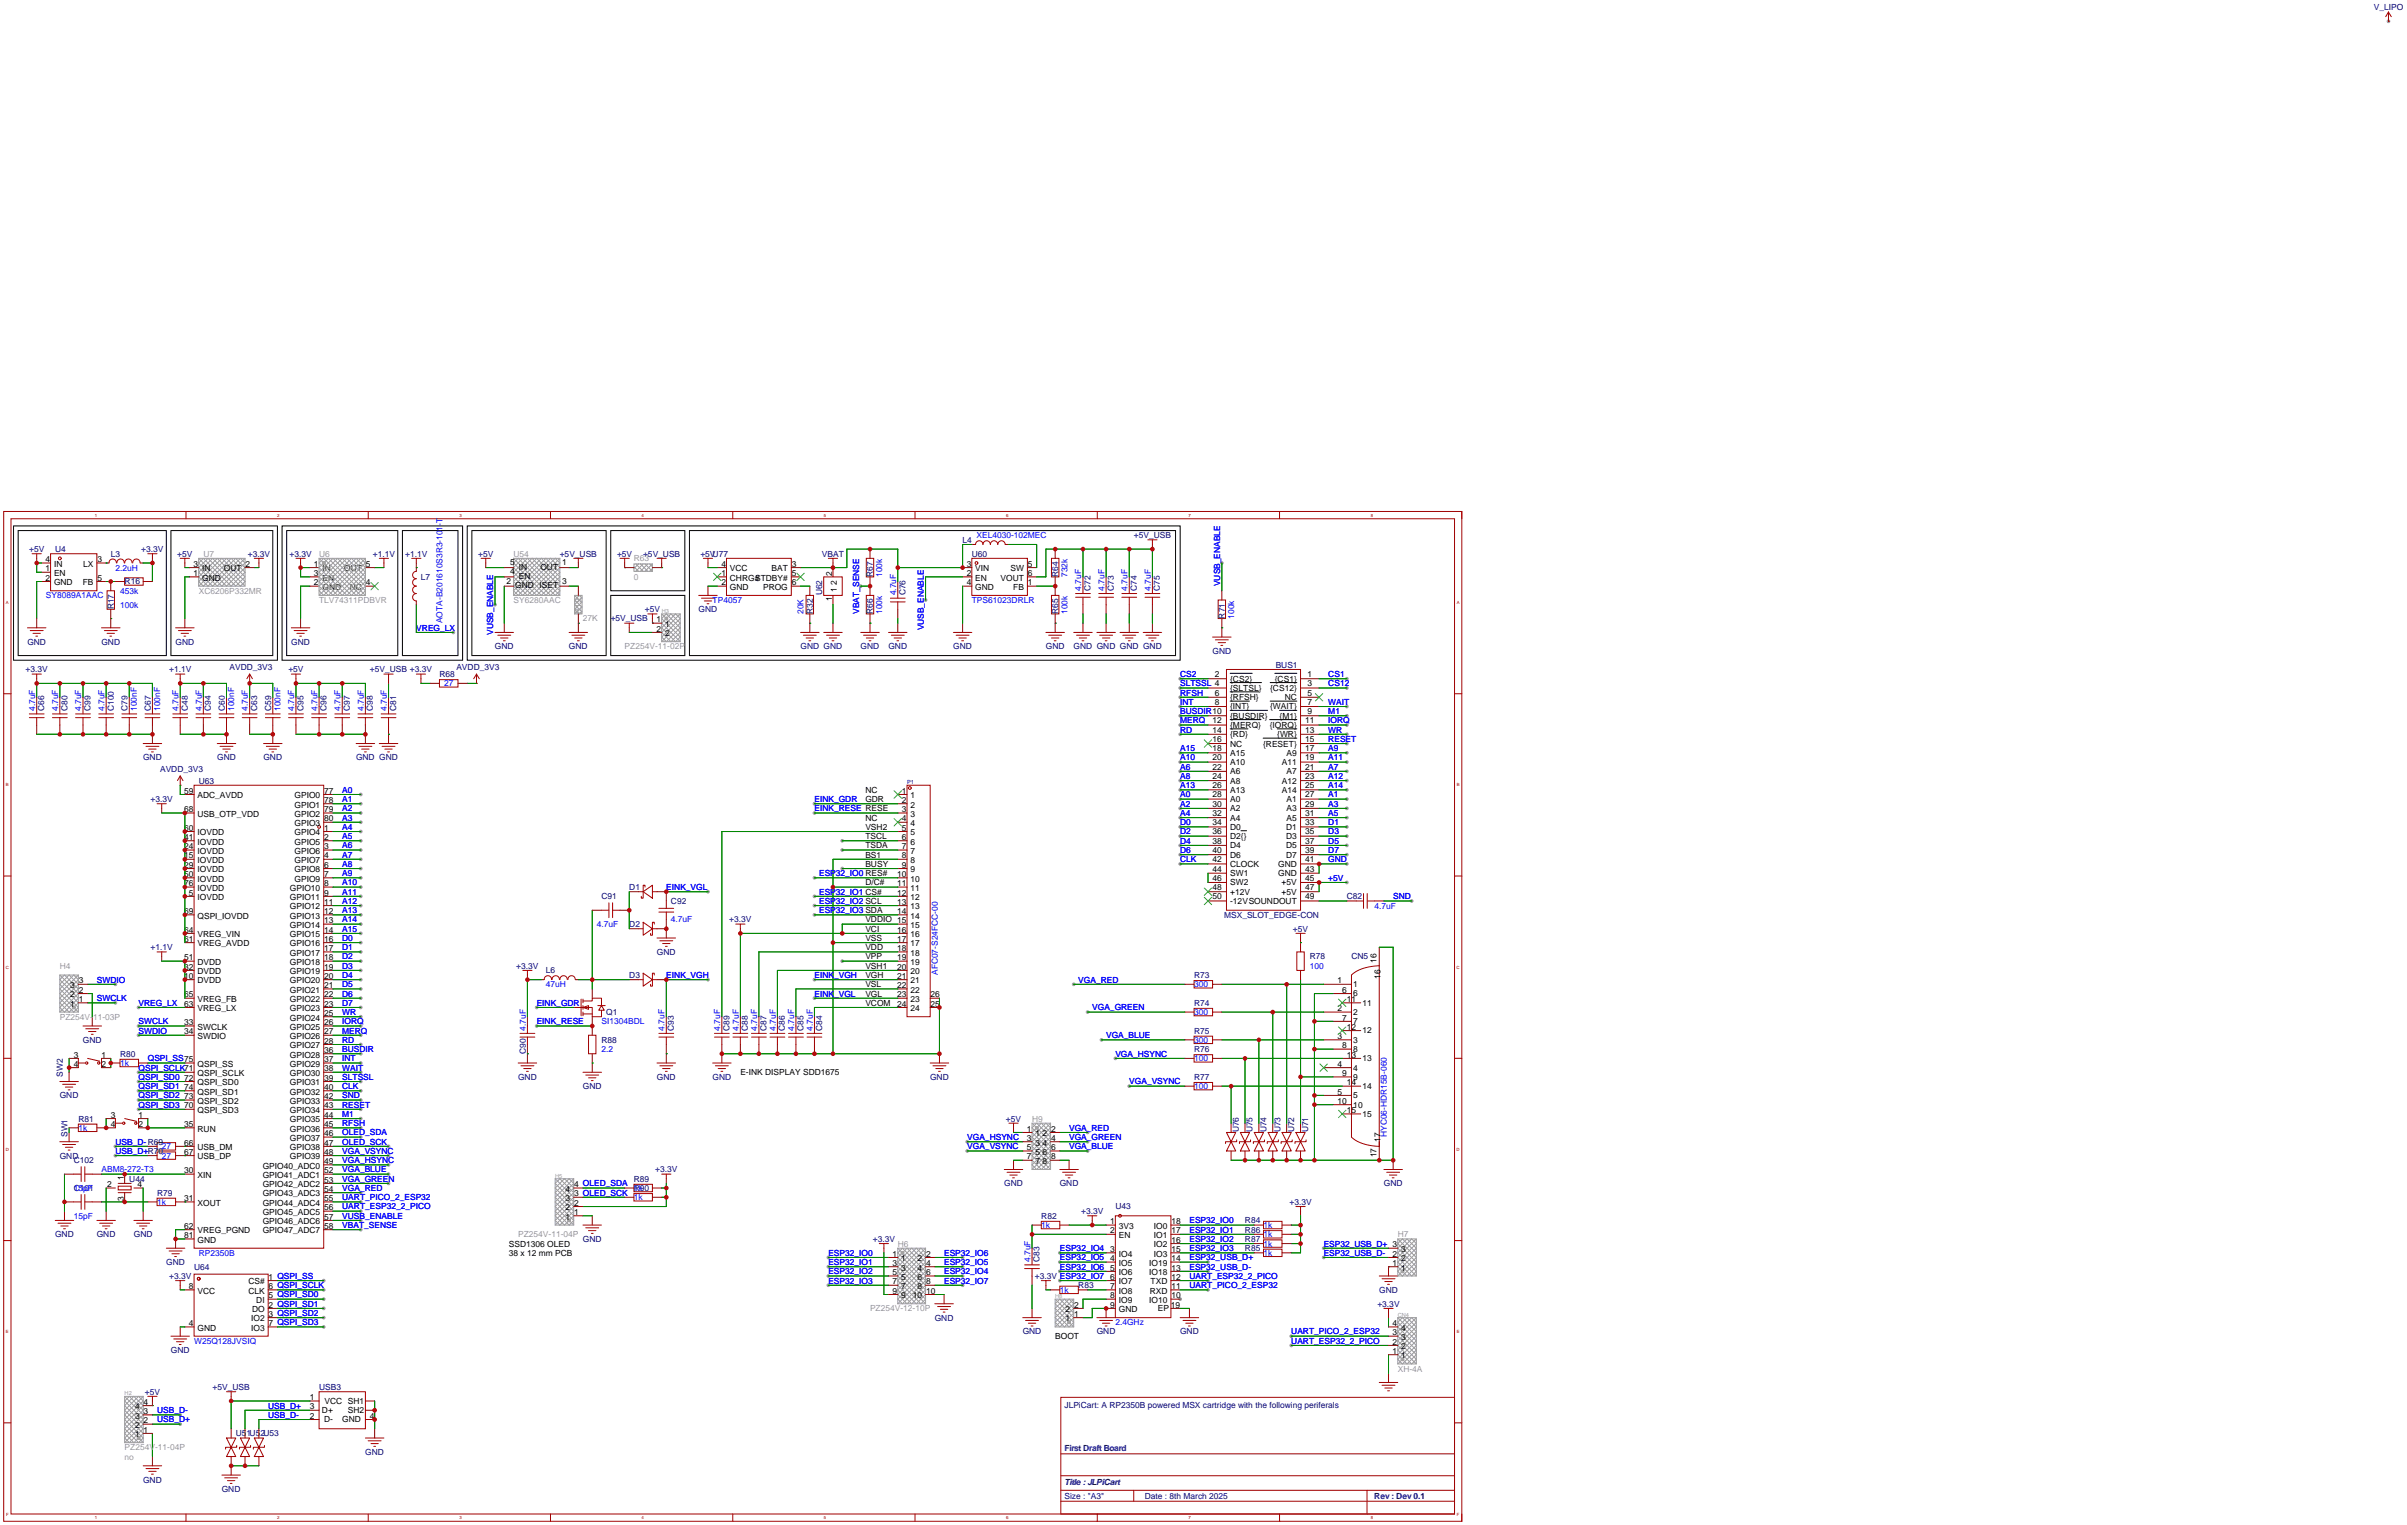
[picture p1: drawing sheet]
<svg xmlns="http://www.w3.org/2000/svg" width="660mm" height="418mm" viewBox="0 0 660 418" stroke-linecap="round" stroke-linejoin="round" font-family="sans-serif">
<defs><g id="words">
<g font-size="2.3" fill="#000080">
<text x="651.2" y="2.8">V_LIPO</text>
<text x="264.1" y="148.9">L4</text>
<text x="311" y="147.6">+5V_USB</text>
<text x="8" y="151.4">+5V</text>
<text x="15.1" y="151.4">U4</text>
<text x="30.4" y="152.7">L3</text>
<text x="38.8" y="151.4">+3.3V</text>
<text x="48.6" y="152.7">+5V</text>
<text x="68" y="152.7">+3.3V</text>
<text x="79.4" y="152.7">+3.3V</text>
<text x="102.3" y="152.7">+1.1V</text>
<text x="111.2" y="152.7">+1.1V</text>
<text x="131.2" y="152.7">+5V</text>
<text x="153.6" y="152.7">+5V_USB</text>
<text x="169.3" y="152.7">+5V</text>
<text x="176.4" y="152.7">+5V_USB</text>
<text x="192.1" y="152.7">+5VU77</text>
<text x="225.5" y="152.7">VBAT</text>
<text x="266.6" y="152.7">U60</text>
<text x="34.2" y="160.3">R16</text>
<text x="115.5" y="159">L7</text>
<text x="239.5" y="158.2" transform="rotate(-90 239.5 158.2)">R67</text>
<text x="290.3" y="158.2" transform="rotate(-90 290.3 158.2)">R64</text>
<text x="31.2" y="167.1" transform="rotate(-90 31.2 167.1)">R17</text>
<text x="176.9" y="167.9">+5V</text>
<text x="191.7" y="167.9">GND</text>
<text x="225.5" y="163.3" transform="rotate(-90 225.5 163.3)">U62</text>
<text x="248.4" y="163.3" transform="rotate(-90 248.4 163.3)">C76</text>
<text x="299.2" y="162.1" transform="rotate(-90 299.2 162.1)">C72</text>
<text x="305.5" y="162.1" transform="rotate(-90 305.5 162.1)">C73</text>
<text x="311.9" y="162.1" transform="rotate(-90 311.9 162.1)">C74</text>
<text x="318.2" y="162.1" transform="rotate(-90 318.2 162.1)">C75</text>
<text x="167.5" y="170.5">+5V_USB</text>
<text x="223" y="168.4" transform="rotate(-90 223 168.4)">R32</text>
<text x="239.5" y="168.4" transform="rotate(-90 239.5 168.4)">R66</text>
<text x="290.3" y="168.4" transform="rotate(-90 290.3 168.4)">R65</text>
<text x="336" y="169.7" transform="rotate(-90 336 169.7)">R71</text>
<text x="7.5" y="176.8">GND</text>
<text x="27.8" y="176.8">GND</text>
<text x="48.1" y="176.8">GND</text>
<text x="79.9" y="176.8">GND</text>
<text x="135.8" y="178.1">GND</text>
<text x="156.1" y="178.1">GND</text>
<text x="219.6" y="178.1">GND GND</text>
<text x="236.1" y="178.1">GND</text>
<text x="243.7" y="178.1">GND</text>
<text x="261.5" y="178.1">GND</text>
<text x="286.9" y="178.1">GND</text>
<text x="294.5" y="178.1">GND GND GND GND</text>
<text x="332.6" y="179.4">GND</text>
<text x="7" y="184.4">+3.3V</text>
<text x="46.4" y="184.4">+1.1V</text>
<text x="63" y="183.9">AVDD_3V3</text>
<text x="79.1" y="184.4">+5V</text>
<text x="101.5" y="184.4">+5V_USB +3.3V</text>
<text x="120.6" y="185.7">R68</text>
<text x="125.2" y="183.9">AVDD_3V3</text>
<text x="350" y="183.2">BUS1</text>
<text x="12.1" y="195.1" transform="rotate(-90 12.1 195.1)">C66</text>
<text x="18.5" y="195.1" transform="rotate(-90 18.5 195.1)">C80</text>
<text x="24.8" y="195.1" transform="rotate(-90 24.8 195.1)">C99</text>
<text x="31.2" y="195.1" transform="rotate(-90 31.2 195.1)">C100</text>
<text x="35" y="195.1" transform="rotate(-90 35 195.1)">C79</text>
<text x="41.4" y="195.1" transform="rotate(-90 41.4 195.1)">C67</text>
<text x="51.5" y="195.1" transform="rotate(-90 51.5 195.1)">C48</text>
<text x="57.9" y="195.1" transform="rotate(-90 57.9 195.1)">C94</text>
<text x="61.7" y="195.1" transform="rotate(-90 61.7 195.1)">C60</text>
<text x="70.6" y="195.1" transform="rotate(-90 70.6 195.1)">C63</text>
<text x="74.4" y="195.1" transform="rotate(-90 74.4 195.1)">C59</text>
<text x="83.3" y="195.1" transform="rotate(-90 83.3 195.1)">C95</text>
<text x="89.6" y="195.1" transform="rotate(-90 89.6 195.1)">C96</text>
<text x="96" y="195.1" transform="rotate(-90 96 195.1)">C97</text>
<text x="102.3" y="195.1" transform="rotate(-90 102.3 195.1)">C98</text>
<text x="108.7" y="195.1" transform="rotate(-90 108.7 195.1)">C81</text>
<text x="39.3" y="208.6">GND</text>
<text x="59.6" y="208.6">GND</text>
<text x="72.3" y="208.6">GND</text>
<text x="97.7" y="208.6">GND GND</text>
<text x="43.9" y="211.8">AVDD_3V3</text>
<text x="54.5" y="214.9">U63</text>
<text x="41.3" y="220">+3.3V</text>
<text x="172.6" y="244.1">D1</text>
<text x="165" y="246.7">C91</text>
<text x="184.1" y="247.9">C92</text>
<text x="335.8" y="251.8">MSX_SLOT_EDGE-CON</text>
<text x="369.5" y="246.7">C82</text>
<text x="172.6" y="254.3">D2</text>
<text x="200.1" y="253">+3.3V</text>
<text x="354.7" y="255.6">+5V</text>
<text x="41.3" y="260.6">+1.1V</text>
<text x="180.2" y="261.9">GND</text>
<text x="359.3" y="263.2">R78</text>
<text x="370.7" y="263.2">CN5</text>
<text x="141.6" y="265.7">+3.3V</text>
<text x="149.8" y="267">L6</text>
<text x="172.6" y="268.3">D3</text>
<text x="327.6" y="268.3">R73</text>
<text x="327.6" y="275.9">R74</text>
<text x="166.3" y="278.4">Q1</text>
<text x="22.7" y="286">GND</text>
<text x="165" y="286">R88</text>
<text x="184.9" y="282.7" transform="rotate(-90 184.9 282.7)">C93</text>
<text x="200.1" y="282.7" transform="rotate(-90 200.1 282.7)">C89</text>
<text x="205.2" y="282.7" transform="rotate(-90 205.2 282.7)">C88</text>
<text x="210.3" y="282.7" transform="rotate(-90 210.3 282.7)">C87</text>
<text x="215.3" y="282.7" transform="rotate(-90 215.3 282.7)">C86</text>
<text x="220.4" y="282.7" transform="rotate(-90 220.4 282.7)">C85</text>
<text x="225.5" y="282.7" transform="rotate(-90 225.5 282.7)">C84</text>
<text x="327.6" y="283.5">R75</text>
<text x="32.9" y="289.9">R80</text>
<text x="144.2" y="289.1" transform="rotate(-90 144.2 289.1)">C90</text>
<text x="327.6" y="288.6">R76</text>
<text x="17.2" y="295.4" transform="rotate(-90 17.2 295.4)">SW2</text>
<text x="142.1" y="296.2">GND</text>
<text x="159.9" y="298.7">GND</text>
<text x="180.2" y="296.2">GND</text>
<text x="195.5" y="296.2">GND</text>
<text x="255.2" y="296.2">GND</text>
<text x="327.6" y="296.2">R77</text>
<text x="16.4" y="301.3">GND</text>
<text x="18.5" y="311.9" transform="rotate(-90 18.5 311.9)">SW1</text>
<text x="21.5" y="307.6">R81</text>
<text x="275.9" y="307.6">+5V</text>
<text x="339.8" y="310.6" transform="rotate(-90 339.8 310.6)">U76</text>
<text x="343.6" y="310.6" transform="rotate(-90 343.6 310.6)">U75</text>
<text x="347.4" y="310.6" transform="rotate(-90 347.4 310.6)">U74</text>
<text x="351.2" y="310.6" transform="rotate(-90 351.2 310.6)">U73</text>
<text x="355" y="310.6" transform="rotate(-90 355 310.6)">U72</text>
<text x="358.9" y="310.6" transform="rotate(-90 358.9 310.6)">U71</text>
<text x="16.4" y="317.8">GND</text>
<text x="20.2" y="319.1">C102</text>
<text x="179.7" y="321.6">+3.3V</text>
<text x="20.2" y="326.7">C101</text>
<text x="35.5" y="324.1">U44</text>
<text x="43.1" y="328">R79</text>
<text x="173.9" y="324.1">R89</text>
<text x="173.9" y="326.7">R90</text>
<text x="275.5" y="325.4">GND</text>
<text x="290.7" y="325.4">GND</text>
<text x="379.6" y="325.4">GND</text>
<text x="285.7" y="334.3">R82</text>
<text x="296.6" y="333">+3.3V</text>
<text x="306" y="331.8">U43</text>
<text x="341.5" y="335.6">R84</text>
<text x="353.7" y="330.5">+3.3V</text>
<text x="15.1" y="339.4">GND</text>
<text x="26.6" y="339.4">GND</text>
<text x="36.7" y="339.4">GND</text>
<text x="159.9" y="340.7">GND</text>
<text x="239.4" y="340.7">+3.3V</text>
<text x="341.5" y="338.1">R86</text>
<text x="341.5" y="340.7">R87</text>
<text x="45.6" y="347">GND</text>
<text x="285.2" y="346.2" transform="rotate(-90 285.2 346.2)">C83</text>
<text x="341.5" y="343.2">R85</text>
<text x="46.4" y="350.8">+3.3V</text>
<text x="53.2" y="348.3">U64</text>
<text x="283.9" y="350.8">+3.3V ESP32_IO7</text>
<text x="295.8" y="353.4">R83</text>
<text x="377.9" y="358.4">+3.3V</text>
<text x="378.3" y="354.6">GND</text>
<text x="256.4" y="362.2">GND</text>
<text x="46.9" y="371.1">GND</text>
<text x="280.6" y="366.1">GND</text>
<text x="300.9" y="366.1">GND</text>
<text x="323.7" y="366.1">GND</text>
<text x="39.7" y="382.6">+5V</text>
<text x="58.3" y="381.3">+5V_USB</text>
<text x="87.5" y="381.3">USB3</text>
<text x="292" y="386.1">JLPiCart: A RP2350B powered MSX cartridge with the following periferals</text>
<text x="64.7" y="394">U51U52U53</text>
<text x="100.2" y="399.1">GND</text>
<text x="292" y="398.1">First Draft Board</text>
<text x="39.3" y="406.7">GND</text>
<text x="292" y="407.4">Title : JLPiCart</text>
<text x="60.8" y="409.2">GND</text>
<text x="292" y="411.2">Size : &quot;A3&quot;</text>
<text x="314" y="411.2">Date : 8th March 2025</text>
<text x="377" y="411.2">Rev : Dev 0.1</text>
</g>
<g font-size="2.3" fill="#00f">
<text x="267.9" y="147.6">XEL4030-102MEC</text>
<text x="31.7" y="156.5">2.2uH</text>
<text x="242" y="158.2" transform="rotate(-90 242 158.2)">100k</text>
<text x="292.8" y="158.2" transform="rotate(-90 292.8 158.2)">732k</text>
<text x="334.7" y="160.8" transform="rotate(-90 334.7 160.8)">VUSB_ENABLE</text>
<text x="12.6" y="164.1">SY8089A1AAC</text>
<text x="32.9" y="166.7">100k</text>
<text x="32.9" y="162.9">453k</text>
<text x="195.5" y="165.4">TP4057</text>
<text x="245.8" y="163.3" transform="rotate(-90 245.8 163.3)">4.7uF</text>
<text x="266.6" y="165.4">TPS61023DRLR</text>
<text x="296.6" y="162.1" transform="rotate(-90 296.6 162.1)">4.7uF</text>
<text x="303" y="162.1" transform="rotate(-90 303 162.1)">4.7uF</text>
<text x="309.3" y="162.1" transform="rotate(-90 309.3 162.1)">4.7uF</text>
<text x="315.7" y="162.1" transform="rotate(-90 315.7 162.1)">4.7uF</text>
<text x="114.2" y="173">VREG_LX</text>
<text x="121.4" y="170.9" transform="rotate(-90 121.4 170.9)">AOTA-B201610S3R3-101-T</text>
<text x="220.4" y="168.4" transform="rotate(-90 220.4 168.4)">20K</text>
<text x="235.7" y="168.4" transform="rotate(-90 235.7 168.4)">VBAT_SENSE</text>
<text x="242" y="168.4" transform="rotate(-90 242 168.4)">100k</text>
<text x="253.4" y="172.9" transform="rotate(-90 253.4 172.9)">VUSB_ENABLE</text>
<text x="292.8" y="168.4" transform="rotate(-90 292.8 168.4)">100k</text>
<text x="338.5" y="169.7" transform="rotate(-90 338.5 169.7)">100k</text>
<text x="135.3" y="174.2" transform="rotate(-90 135.3 174.2)">VUSB_ENABLE</text>
<text x="323.8" y="185.7">CS2</text>
<text x="364.4" y="185.7">CS1</text>
<text x="121.8" y="188.3">27</text>
<text x="323.8" y="188.3">SLTSSL 4</text>
<text x="323.8" y="190.8">RFSH</text>
<text x="364.4" y="188.3">CS12</text>
<text x="9.6" y="195.1" transform="rotate(-90 9.6 195.1)">4.7uF</text>
<text x="16" y="195.1" transform="rotate(-90 16 195.1)">4.7uF</text>
<text x="22.3" y="195.1" transform="rotate(-90 22.3 195.1)">4.7uF</text>
<text x="28.7" y="195.1" transform="rotate(-90 28.7 195.1)">4.7uF</text>
<text x="37.5" y="195.1" transform="rotate(-90 37.5 195.1)">100nF</text>
<text x="43.9" y="195.1" transform="rotate(-90 43.9 195.1)">100nF</text>
<text x="49" y="195.1" transform="rotate(-90 49 195.1)">4.7uF</text>
<text x="55.3" y="195.1" transform="rotate(-90 55.3 195.1)">4.7uF</text>
<text x="64.2" y="195.1" transform="rotate(-90 64.2 195.1)">100nF</text>
<text x="68" y="195.1" transform="rotate(-90 68 195.1)">4.7uF</text>
<text x="76.9" y="195.1" transform="rotate(-90 76.9 195.1)">100nF</text>
<text x="80.7" y="195.1" transform="rotate(-90 80.7 195.1)">4.7uF</text>
<text x="87.1" y="195.1" transform="rotate(-90 87.1 195.1)">4.7uF</text>
<text x="93.4" y="195.1" transform="rotate(-90 93.4 195.1)">4.7uF</text>
<text x="99.8" y="195.1" transform="rotate(-90 99.8 195.1)">4.7uF</text>
<text x="106.1" y="195.1" transform="rotate(-90 106.1 195.1)">4.7uF</text>
<text x="323.8" y="193.3">INT</text>
<text x="323.8" y="195.9">BUSDIR10</text>
<text x="364.4" y="193.3">WAIT</text>
<text x="364.4" y="195.9">M1</text>
<text x="323.8" y="198.4">MERQ</text>
<text x="323.8" y="201">RD</text>
<text x="364.4" y="198.4">IORQ</text>
<text x="364.4" y="201">WR</text>
<text x="364.4" y="203.5">RESET</text>
<text x="323.8" y="206">A15</text>
<text x="323.8" y="208.6">A10</text>
<text x="364.4" y="206">A9</text>
<text x="364.4" y="208.6">A11</text>
<text x="323.8" y="211.1">A6</text>
<text x="323.8" y="213.7">A8</text>
<text x="364.4" y="211.1">A7</text>
<text x="364.4" y="213.7">A12</text>
<text x="93.9" y="220">A1</text>
<text x="93.9" y="217.5">A0</text>
<text x="223.4" y="220">EINK_GDR</text>
<text x="323.8" y="216.2">A13</text>
<text x="323.8" y="218.7">A0</text>
<text x="323.8" y="221.3">A2</text>
<text x="364.4" y="216.2">A14</text>
<text x="364.4" y="218.7">A1</text>
<text x="364.4" y="221.3">A3</text>
<text x="93.9" y="227.6">A4</text>
<text x="93.9" y="225.1">A3</text>
<text x="93.9" y="222.5">A2</text>
<text x="223.4" y="222.5">EINK_RESE RESE</text>
<text x="323.8" y="223.8">A4</text>
<text x="323.8" y="226.4">D0</text>
<text x="364.4" y="223.8">A5</text>
<text x="364.4" y="226.4">D1</text>
<text x="93.9" y="232.7">A6</text>
<text x="93.9" y="230.2">A5</text>
<text x="323.8" y="228.9">D2</text>
<text x="323.8" y="231.4">D4</text>
<text x="323.8" y="234">D6</text>
<text x="364.4" y="228.9">D3</text>
<text x="364.4" y="231.4">D5</text>
<text x="364.4" y="234">D7</text>
<text x="93.9" y="237.8">A8</text>
<text x="93.9" y="235.2">A7</text>
<text x="323.8" y="236.5">CLK</text>
<text x="364.4" y="236.5">GND</text>
<text x="93.9" y="245.4">A11</text>
<text x="93.9" y="242.9">A10</text>
<text x="93.9" y="240.3">A9</text>
<text x="182.8" y="244.1">EINK_VGL</text>
<text x="224.7" y="240.3">ESP32_IO0 RES#</text>
<text x="224.7" y="245.4">ESP32_IO1 CS#</text>
<text x="364.4" y="241.6">+5V</text>
<text x="93.9" y="247.9">A12</text>
<text x="93.9" y="250.5">A13</text>
<text x="224.7" y="247.9">ESP32_IO2 SCL</text>
<text x="224.7" y="250.5">ESP32_IO3 SDA</text>
<text x="377.1" y="249.2">4.7uF</text>
<text x="382.2" y="246.7">SND</text>
<text x="93.9" y="255.6">A15</text>
<text x="93.9" y="253">A14</text>
<text x="163.7" y="254.3">4.7uF</text>
<text x="184.1" y="253">4.7uF</text>
<text x="93.9" y="258.1">D0</text>
<text x="93.9" y="260.6">D1</text>
<text x="93.9" y="263.2">D2</text>
<text x="26.6" y="269.5">SWDIO</text>
<text x="93.9" y="265.7">D3</text>
<text x="93.9" y="268.3">D4</text>
<text x="182.8" y="268.3">EINK_VGH</text>
<text x="223.4" y="268.3">EINK_VGH</text>
<text x="257.3" y="267.5" transform="rotate(-90 257.3 267.5)">AFC07-S24FCC-00</text>
<text x="295.8" y="269.5">VGA_RED</text>
<text x="359.3" y="265.7">100</text>
<text x="26.6" y="274.6">SWCLK</text>
<text x="38" y="275.9">VREG_LX</text>
<text x="93.9" y="273.3">D6</text>
<text x="93.9" y="270.8">D5</text>
<text x="93.9" y="275.9">D7</text>
<text x="147.2" y="275.9">EINK_GDR</text>
<text x="149.8" y="270.8">47uH</text>
<text x="223.4" y="273.3">EINK_VGL</text>
<text x="327.6" y="270.8">300</text>
<text x="38" y="281">SWCLK</text>
<text x="93.9" y="278.4">WR</text>
<text x="93.9" y="281">IORQ</text>
<text x="147.2" y="281">EINK_RESE</text>
<text x="165" y="281">SI1304BDL</text>
<text x="299.6" y="277.2">VGA_GREEN</text>
<text x="327.6" y="278.4">300</text>
<text x="38" y="283.5">SWDIO</text>
<text x="93.9" y="283.5">MERQ</text>
<text x="93.9" y="286">RD</text>
<text x="144.2" y="282.7" transform="rotate(-90 144.2 282.7)">4.7uF</text>
<text x="182.3" y="282.7" transform="rotate(-90 182.3 282.7)">4.7uF</text>
<text x="197.6" y="282.7" transform="rotate(-90 197.6 282.7)">4.7uF</text>
<text x="202.6" y="282.7" transform="rotate(-90 202.6 282.7)">4.7uF</text>
<text x="207.7" y="282.7" transform="rotate(-90 207.7 282.7)">4.7uF</text>
<text x="212.8" y="282.7" transform="rotate(-90 212.8 282.7)">4.7uF</text>
<text x="217.9" y="282.7" transform="rotate(-90 217.9 282.7)">4.7uF</text>
<text x="223" y="282.7" transform="rotate(-90 223 282.7)">4.7uF</text>
<text x="303.4" y="284.8">VGA_BLUE</text>
<text x="327.6" y="286">300</text>
<text x="32.9" y="292.4">1k</text>
<text x="38" y="293.7">QSPI_SCLK71</text>
<text x="40.5" y="291.1">QSPI_SS75</text>
<text x="93.9" y="288.6">BUSDIR</text>
<text x="93.9" y="291.1">INT</text>
<text x="93.9" y="293.7">WAIT</text>
<text x="165" y="288.6">2.2</text>
<text x="306" y="289.9">VGA_HSYNC</text>
<text x="327.6" y="291.1">100</text>
<text x="38" y="296.2">QSPI_SD0</text>
<text x="38" y="298.7">QSPI_SD1</text>
<text x="93.9" y="296.2">SLTSSL</text>
<text x="93.9" y="298.7">CLK</text>
<text x="309.8" y="297.5">VGA_VSYNC</text>
<text x="327.6" y="298.7">100</text>
<text x="38" y="301.3">QSPI_SD2</text>
<text x="38" y="303.8">QSPI_SD3</text>
<text x="93.9" y="301.3">SND</text>
<text x="93.9" y="303.8">RESET</text>
<text x="21.5" y="310.2">1k</text>
<text x="93.9" y="306.4">M1</text>
<text x="93.9" y="308.9">RFSH</text>
<text x="93.9" y="311.4">OLED_SDA</text>
<text x="293.3" y="310.2">VGA_RED</text>
<text x="380.4" y="311.9" transform="rotate(-90 380.4 311.9)">HYC06-HDR15B-060</text>
<text x="31.7" y="316.5">USB_D+R70</text>
<text x="31.7" y="314">USB_D- R69</text>
<text x="44.4" y="315.3">27</text>
<text x="44.4" y="317.8">27</text>
<text x="93.9" y="314">OLED_SCK</text>
<text x="93.9" y="316.5">VGA_VSYNC</text>
<text x="265.3" y="312.7">VGA_HSYNC</text>
<text x="265.3" y="315.3">VGA_VSYNC</text>
<text x="293.3" y="312.7">VGA_GREEN</text>
<text x="293.3" y="315.3">VGA_BLUE</text>
<text x="27.8" y="321.6">ABM8-272-T3</text>
<text x="93.9" y="319.1">VGA_HSYNC</text>
<text x="93.9" y="321.6">VGA_BLUE</text>
<text x="20.2" y="326.7">15pF</text>
<text x="93.9" y="326.7">VGA_RED</text>
<text x="93.9" y="324.1">VGA_GREEN</text>
<text x="93.9" y="329.2">UART_PICO_2_ESP32</text>
<text x="173.9" y="326.7">1k</text>
<text x="173.9" y="329.2">1k</text>
<text x="20.2" y="334.3">15pF</text>
<text x="43.1" y="330.5">1k</text>
<text x="93.9" y="331.8">UART_ESP32_2_PICO</text>
<text x="93.9" y="334.3">VUSB_ENABLE</text>
<text x="326.3" y="335.6">ESP32_IO0</text>
<text x="93.9" y="336.8">VBAT_SENSE</text>
<text x="285.7" y="336.8">1k</text>
<text x="326.3" y="338.1">ESP32_IO1</text>
<text x="326.3" y="340.7">ESP32_IO2</text>
<text x="346.6" y="336.8">1k</text>
<text x="346.6" y="339.4">1k</text>
<text x="346.6" y="341.9">1k</text>
<text x="363.1" y="341.9">ESP32_USB_D+ 3</text>
<text x="54.5" y="344.5">RP2350B</text>
<text x="227.2" y="344.5">ESP32_IO0</text>
<text x="227.2" y="347">ESP32_IO1</text>
<text x="259" y="347">ESP32_IO5</text>
<text x="259" y="344.5">ESP32_IO6</text>
<text x="282.7" y="346.2" transform="rotate(-90 282.7 346.2)">4.7uF</text>
<text x="290.7" y="343.2">ESP32_IO4</text>
<text x="290.7" y="345.7">ESP32_IO5</text>
<text x="326.3" y="343.2">ESP32_IO3</text>
<text x="326.3" y="345.7">ESP32_USB_D+</text>
<text x="346.6" y="344.5">1k</text>
<text x="363.1" y="344.5">ESP32_USB_D-</text>
<text x="227.2" y="349.5">ESP32_IO2</text>
<text x="227.2" y="352.1">ESP32_IO3</text>
<text x="259" y="352.1">ESP32_IO7</text>
<text x="259" y="349.5">ESP32_IO4</text>
<text x="290.7" y="348.3">ESP32_IO6</text>
<text x="326.3" y="350.8">UART_ESP32_2_PICO</text>
<text x="326.3" y="353.4">UART_PICO_2_ESP32</text>
<text x="326.3" y="348.3">ESP32_USB_D-</text>
<text x="290.7" y="354.6">1k</text>
<text x="306" y="363.5">2.4GHz</text>
<text x="53.2" y="368.6">W25Q128JVSIQ</text>
<text x="354.2" y="368.6">UART_ESP32_2_PICO</text>
<text x="354.2" y="366.1">UART_PICO_2_ESP32</text>
<text x="43.1" y="387.6">USB_D-</text>
<text x="73.6" y="386.4">USB_D+</text>
<text x="73.6" y="388.9">USB_D-</text>
<text x="43.1" y="390.2">USB_D+</text>
</g>
<g font-size="2.3">
<text x="12.5" y="154.2">4</text>
<text x="14.8" y="155.5">IN</text>
<text x="22.8" y="155.5">LX</text>
<text x="26.7" y="154.2">3</text>
<text x="53.1" y="155.5">3</text>
<text x="67.3" y="155.5">2</text>
<text x="86.1" y="155.5">1</text>
<text x="100.4" y="155.5">5</text>
<text x="140" y="155">5</text>
<text x="154.2" y="155">1</text>
<text x="197.9" y="155.5">4</text>
<text x="217.2" y="155.5">3</text>
<text x="265.2" y="155.5">3</text>
<text x="282" y="155.5">5</text>
<text x="12.5" y="156.7">1</text>
<text x="12.5" y="159.3">2</text>
<text x="14.8" y="158">EN</text>
<text x="14.8" y="160.6">GND</text>
<text x="22.7" y="160.6">FB</text>
<text x="26.7" y="159.3">5</text>
<text x="53.1" y="158">1</text>
<text x="55.5" y="159.3">GND</text>
<text x="55.5" y="156.7">IN</text>
<text x="61.4" y="156.7">OUT</text>
<text x="86.1" y="158">3</text>
<text x="86.1" y="160.6">2</text>
<text x="88.5" y="159.3">EN</text>
<text x="88.5" y="161.8">GND</text>
<text x="88.5" y="156.7">IN</text>
<text x="94.4" y="156.7">OUT</text>
<text x="96" y="161.8">NC</text>
<text x="100.4" y="160.6">4</text>
<text x="139" y="160.1">2</text>
<text x="140" y="157.5">4</text>
<text x="141.3" y="161.3">GND ISET</text>
<text x="142.3" y="158.8">EN</text>
<text x="142.3" y="156.3">IN</text>
<text x="148.2" y="156.3">OUT</text>
<text x="154.2" y="160.1">3</text>
<text x="197.9" y="158">1</text>
<text x="197.9" y="160.6">2</text>
<text x="200.2" y="159.3">CHRG#</text>
<text x="200.2" y="161.8">GND</text>
<text x="200.2" y="156.7">VCC</text>
<text x="207.2" y="159.3">STDBY#</text>
<text x="209.3" y="161.8">PROG</text>
<text x="211.6" y="156.7">BAT</text>
<text x="217.2" y="158">5</text>
<text x="217.2" y="160.6">6</text>
<text x="228.3" y="158.1" transform="rotate(-90 228.3 158.1)">2</text>
<text x="229.5" y="160.5" transform="rotate(-90 229.5 160.5)">2</text>
<text x="265.2" y="158">2</text>
<text x="265.2" y="160.6">4</text>
<text x="267.5" y="159.3">EN</text>
<text x="267.5" y="156.7">VIN</text>
<text x="267.5" y="161.8">GND</text>
<text x="274.5" y="159.3">VOUT</text>
<text x="277.2" y="156.7">SW</text>
<text x="278" y="161.8">FB</text>
<text x="282" y="160.6">1</text>
<text x="282" y="158">6</text>
<text x="228.3" y="164.7" transform="rotate(-90 228.3 164.7)">1</text>
<text x="229.5" y="162.4" transform="rotate(-90 229.5 162.4)">1</text>
<text x="180.1" y="170.7">1</text>
<text x="180.1" y="173.3">2</text>
<text x="182.5" y="172">1</text>
<text x="182.5" y="174.5">2</text>
<text x="333.3" y="185.7">2</text>
<text x="358.7" y="185.7">1</text>
<text x="333.3" y="190.8">6</text>
<text x="337.5" y="187">{CS2}</text>
<text x="337.5" y="189.5">{SLTSL}</text>
<text x="348.4" y="189.5">{CS12}</text>
<text x="349.7" y="187">{CS1}</text>
<text x="358.7" y="188.3">3</text>
<text x="358.7" y="190.8">5</text>
<text x="333.3" y="193.3">8</text>
<text x="337.5" y="197.1">{BUSDIR}</text>
<text x="337.5" y="192.1">{RFSH}</text>
<text x="337.5" y="194.6">{INT}</text>
<text x="348.4" y="194.6">{WAIT}</text>
<text x="351" y="197.1">{M1}</text>
<text x="352.4" y="192.1">NC</text>
<text x="358.7" y="193.3">7</text>
<text x="358.7" y="195.9">9</text>
<text x="332.6" y="198.4">12</text>
<text x="332.6" y="201">14</text>
<text x="332.6" y="203.5">16</text>
<text x="337.5" y="199.7">{MERQ}</text>
<text x="337.5" y="202.2">{RD}</text>
<text x="348.3" y="199.7">{IORQ}</text>
<text x="350.4" y="202.2">{WR}</text>
<text x="358" y="198.4">11</text>
<text x="358" y="201">13</text>
<text x="358" y="203.5">15</text>
<text x="332.6" y="206">18</text>
<text x="332.6" y="208.6">20</text>
<text x="337.5" y="204.8">NC</text>
<text x="337.5" y="207.3">A15</text>
<text x="337.5" y="209.8">A10</text>
<text x="346.5" y="204.8">{RESET}</text>
<text x="351.7" y="209.8">A11</text>
<text x="352.9" y="207.3">A9</text>
<text x="358" y="206">17</text>
<text x="358" y="208.6">19</text>
<text x="332.6" y="211.1">22</text>
<text x="332.6" y="213.7">24</text>
<text x="337.5" y="212.4">A6</text>
<text x="337.5" y="214.9">A8</text>
<text x="351.7" y="214.9">A12</text>
<text x="352.9" y="212.4">A7</text>
<text x="358" y="211.1">21</text>
<text x="358" y="213.7">23</text>
<text x="50.6" y="217.7">59</text>
<text x="54.2" y="219">ADC_AVDD</text>
<text x="80.8" y="219">GPIO0</text>
<text x="80.8" y="221.5">GPIO1</text>
<text x="88.9" y="217.7">77</text>
<text x="88.9" y="220.2">78</text>
<text x="237.4" y="220">GDR</text>
<text x="237.4" y="217.5">NC</text>
<text x="247.4" y="217.7">1</text>
<text x="247.4" y="220.2">2</text>
<text x="249.8" y="219">1</text>
<text x="249.8" y="221.5">2</text>
<text x="332.6" y="216.2">26</text>
<text x="332.6" y="218.7">28</text>
<text x="332.6" y="221.3">30</text>
<text x="337.5" y="217.5">A13</text>
<text x="337.5" y="220">A0</text>
<text x="351.7" y="217.5">A14</text>
<text x="352.9" y="220">A1</text>
<text x="358" y="216.2">25</text>
<text x="358" y="218.7">27</text>
<text x="358" y="221.3">29</text>
<text x="50.6" y="227.9">60</text>
<text x="50.6" y="222.8">68</text>
<text x="54.2" y="224.1">USB_OTP_VDD</text>
<text x="80.8" y="224.1">GPIO2</text>
<text x="80.8" y="226.6">GPIO3</text>
<text x="88.9" y="227.9">1</text>
<text x="88.9" y="222.8">79</text>
<text x="88.9" y="225.3">80</text>
<text x="237.4" y="227.6">VSH2</text>
<text x="237.4" y="225.1">NC</text>
<text x="247.4" y="222.8">3</text>
<text x="247.4" y="225.3">4</text>
<text x="247.4" y="227.9">5</text>
<text x="249.8" y="224.1">3</text>
<text x="249.8" y="226.6">4</text>
<text x="332.6" y="223.8">32</text>
<text x="332.6" y="226.4">34</text>
<text x="337.5" y="222.5">A2</text>
<text x="337.5" y="225.1">A4</text>
<text x="337.5" y="227.6">D0</text>
<text x="352.8" y="227.6">D1</text>
<text x="352.9" y="222.5">A3</text>
<text x="352.9" y="225.1">A5</text>
<text x="358" y="223.8">31</text>
<text x="358" y="226.4">33</text>
<text x="50.6" y="232.9">24</text>
<text x="50.6" y="230.4">41</text>
<text x="54.2" y="231.7">IOVDD</text>
<text x="54.2" y="229.1">IOVDD</text>
<text x="80.8" y="229.1">GPIO4</text>
<text x="80.8" y="231.7">GPIO5</text>
<text x="88.9" y="230.4">2</text>
<text x="88.9" y="232.9">3</text>
<text x="237.4" y="232.7">TSDA</text>
<text x="237.4" y="230.2">TSCL</text>
<text x="247.4" y="230.4">6</text>
<text x="247.4" y="232.9">7</text>
<text x="249.8" y="229.1">5</text>
<text x="249.8" y="231.7">6</text>
<text x="332.6" y="228.9">36</text>
<text x="332.6" y="231.4">38</text>
<text x="332.6" y="234">40</text>
<text x="337.5" y="230.2">D2{}</text>
<text x="337.5" y="232.7">D4</text>
<text x="352.8" y="230.2">D3</text>
<text x="352.8" y="232.7">D5</text>
<text x="358" y="228.9">35</text>
<text x="358" y="231.4">37</text>
<text x="358" y="234">39</text>
<text x="50.6" y="235.5">15</text>
<text x="50.6" y="238">29</text>
<text x="54.2" y="236.8">IOVDD</text>
<text x="54.2" y="234.2">IOVDD</text>
<text x="54.2" y="239.3">IOVDD</text>
<text x="80.8" y="234.2">GPIO6</text>
<text x="80.8" y="236.8">GPIO7</text>
<text x="80.8" y="239.3">GPIO8</text>
<text x="88.9" y="235.5">4</text>
<text x="88.9" y="238">6</text>
<text x="237.4" y="237.8">BUSY</text>
<text x="237.4" y="235.2">BS1</text>
<text x="247.4" y="235.5">8</text>
<text x="247.4" y="238">9</text>
<text x="249.8" y="234.2">7</text>
<text x="249.8" y="236.8">8</text>
<text x="249.8" y="239.3">9</text>
<text x="332.6" y="236.5">42</text>
<text x="332.6" y="239.1">44</text>
<text x="337.5" y="235.2">D6</text>
<text x="337.5" y="237.8">CLOCK</text>
<text x="350.6" y="237.8">GND</text>
<text x="352.8" y="235.2">D7</text>
<text x="358" y="236.5">41</text>
<text x="358" y="239.1">43</text>
<text x="50.6" y="240.6">50</text>
<text x="50.6" y="243.1">76</text>
<text x="51.8" y="245.6">5</text>
<text x="54.2" y="241.8">IOVDD</text>
<text x="54.2" y="244.4">IOVDD</text>
<text x="79.5" y="244.4">GPIO10</text>
<text x="80.8" y="241.8">GPIO9</text>
<text x="88.9" y="240.6">7</text>
<text x="88.9" y="243.1">8</text>
<text x="88.9" y="245.6">9</text>
<text x="237.4" y="242.9">D/C#</text>
<text x="246.1" y="240.6">10</text>
<text x="246.1" y="243.1">11</text>
<text x="246.1" y="245.6">12</text>
<text x="249.8" y="241.8">10</text>
<text x="249.8" y="244.4">11</text>
<text x="332.6" y="241.6">46</text>
<text x="332.6" y="244.1">48</text>
<text x="337.5" y="240.3">SW1</text>
<text x="337.5" y="242.9">SW2</text>
<text x="337.5" y="245.4">+12V</text>
<text x="350.6" y="240.3">GND</text>
<text x="351.6" y="242.9">+5V</text>
<text x="351.6" y="245.4">+5V</text>
<text x="358" y="241.6">45</text>
<text x="358" y="244.1">47</text>
<text x="50.6" y="250.7">69</text>
<text x="54.2" y="246.9">IOVDD</text>
<text x="54.2" y="252">QSPI_IOVDD</text>
<text x="79.5" y="246.9">GPIO11</text>
<text x="79.5" y="249.5">GPIO12</text>
<text x="79.5" y="252">GPIO13</text>
<text x="88.9" y="248.2">11</text>
<text x="88.9" y="250.7">12</text>
<text x="246.1" y="248.2">13</text>
<text x="246.1" y="250.7">14</text>
<text x="249.8" y="246.9">12</text>
<text x="249.8" y="249.5">13</text>
<text x="249.8" y="252">14</text>
<text x="332.6" y="246.7">50</text>
<text x="337.5" y="247.9">-12VSOUNDOUT</text>
<text x="358" y="246.7">49</text>
<text x="50.6" y="255.8">64</text>
<text x="54.2" y="257.1">VREG_VIN</text>
<text x="79.5" y="254.5">GPIO14</text>
<text x="79.5" y="257.1">GPIO15</text>
<text x="88.9" y="253.3">13</text>
<text x="88.9" y="255.8">14</text>
<text x="237.4" y="255.6">VCI</text>
<text x="237.4" y="253">VDDIO 15</text>
<text x="246.1" y="255.8">16</text>
<text x="249.8" y="254.5">15</text>
<text x="249.8" y="257.1">16</text>
<text x="50.6" y="263.4">51</text>
<text x="50.6" y="258.3">61</text>
<text x="54.2" y="259.6">VREG_AVDD</text>
<text x="79.5" y="259.6">GPIO16</text>
<text x="79.5" y="262.2">GPIO17</text>
<text x="88.9" y="258.3">16</text>
<text x="88.9" y="260.9">17</text>
<text x="88.9" y="263.4">18</text>
<text x="237.4" y="258.1">VSS</text>
<text x="237.4" y="260.6">VDD</text>
<text x="237.4" y="263.2">VPP</text>
<text x="246.1" y="258.3">17</text>
<text x="246.1" y="260.9">18</text>
<text x="246.1" y="263.4">19</text>
<text x="249.8" y="259.6">17</text>
<text x="249.8" y="262.2">18</text>
<text x="21.6" y="269.8">3</text>
<text x="50.6" y="268.5">10</text>
<text x="50.6" y="266">32</text>
<text x="54.2" y="269.8">DVDD</text>
<text x="54.2" y="267.2">DVDD</text>
<text x="54.2" y="264.7">DVDD</text>
<text x="79.5" y="264.7">GPIO18</text>
<text x="79.5" y="267.2">GPIO19</text>
<text x="79.5" y="269.8">GPIO20</text>
<text x="88.9" y="266">19</text>
<text x="88.9" y="268.5">20</text>
<text x="237.4" y="265.7">VSH1</text>
<text x="237.4" y="268.3">VGH</text>
<text x="246.1" y="266">20</text>
<text x="246.1" y="268.5">21</text>
<text x="249.8" y="264.7">19</text>
<text x="249.8" y="267.2">20</text>
<text x="249.8" y="269.8">21</text>
<text x="366.9" y="269.8">1</text>
<text x="377.6" y="264.1" transform="rotate(-90 377.6 264.1)">16</text>
<text x="378.7" y="268.5" transform="rotate(-90 378.7 268.5)">16</text>
<text x="19.3" y="273.6">2</text>
<text x="19.3" y="271">3</text>
<text x="21.6" y="274.9">1</text>
<text x="21.6" y="272.3">2</text>
<text x="50.6" y="273.6">65</text>
<text x="54.2" y="274.9">VREG_FB</text>
<text x="79.5" y="272.3">GPIO21</text>
<text x="79.5" y="274.9">GPIO22</text>
<text x="88.9" y="271">21</text>
<text x="88.9" y="273.6">22</text>
<text x="237.4" y="270.8">VSL</text>
<text x="237.4" y="273.3">VGL</text>
<text x="237.4" y="275.9">VCOM</text>
<text x="246.1" y="271">22</text>
<text x="246.1" y="273.6">23</text>
<text x="249.8" y="272.3">22</text>
<text x="249.8" y="274.9">23</text>
<text x="255.3" y="273.6">26</text>
<text x="368.2" y="272.3">6</text>
<text x="369.5" y="274.9">11</text>
<text x="371.3" y="270.8">1</text>
<text x="371.3" y="273.3">6</text>
<text x="373.8" y="275.9">11</text>
<text x="19.3" y="276.1">1</text>
<text x="50.6" y="281.2">33</text>
<text x="50.6" y="276.1">63</text>
<text x="54.2" y="277.4">VREG_LX</text>
<text x="79.5" y="277.4">GPIO23</text>
<text x="79.5" y="279.9">GPIO24</text>
<text x="88.9" y="276.1">23</text>
<text x="88.9" y="278.7">25</text>
<text x="88.9" y="281.2">26</text>
<text x="246.1" y="276.1">24</text>
<text x="249.8" y="277.4">24</text>
<text x="255.3" y="276.1">25</text>
<text x="366.9" y="277.4">2</text>
<text x="368.2" y="279.9">7</text>
<text x="371.3" y="278.4">2</text>
<text x="371.3" y="280.9">7</text>
<text x="50.6" y="283.7">34</text>
<text x="54.2" y="282.5">SWCLK</text>
<text x="54.2" y="285">SWDIO</text>
<text x="79.5" y="282.5">GPIO25</text>
<text x="79.5" y="285">GPIO26</text>
<text x="79.5" y="287.6">GPIO27</text>
<text x="88.9" y="283.7">27</text>
<text x="88.9" y="286.3">28</text>
<text x="366.9" y="285">3</text>
<text x="368.2" y="287.6">8</text>
<text x="369.5" y="282.5">12</text>
<text x="371.3" y="286">3</text>
<text x="373.8" y="283.5">12</text>
<text x="20.2" y="292.6">4</text>
<text x="20.2" y="290.1">3</text>
<text x="27.8" y="292.6">2</text>
<text x="27.8" y="290.1">1</text>
<text x="54.2" y="292.6">QSPI_SS</text>
<text x="79.5" y="290.1">GPIO28</text>
<text x="79.5" y="292.6">GPIO29</text>
<text x="88.9" y="288.8">36</text>
<text x="88.9" y="291.4">37</text>
<text x="88.9" y="293.9">38</text>
<text x="366.9" y="292.6">4</text>
<text x="369.5" y="290.1">13</text>
<text x="371.3" y="293.6">4</text>
<text x="371.3" y="288.6">8</text>
<text x="373.8" y="291.1">13</text>
<text x="50.6" y="296.4">72</text>
<text x="50.6" y="299">74</text>
<text x="54.2" y="295.2">QSPI_SCLK</text>
<text x="54.2" y="297.7">QSPI_SD0</text>
<text x="79.5" y="295.2">GPIO30</text>
<text x="79.5" y="297.7">GPIO31</text>
<text x="88.9" y="296.4">39</text>
<text x="88.9" y="299">40</text>
<text x="203.1" y="294.9">E-INK DISPLAY SDD1675</text>
<text x="368.2" y="295.2">9</text>
<text x="369.5" y="297.7">14</text>
<text x="371.3" y="296.2">9</text>
<text x="373.8" y="298.7">14</text>
<text x="50.6" y="304.1">70</text>
<text x="50.6" y="301.5">73</text>
<text x="54.2" y="305.3">QSPI_SD3</text>
<text x="54.2" y="302.8">QSPI_SD2</text>
<text x="54.2" y="300.3">QSPI_SD1</text>
<text x="79.5" y="300.3">GPIO32</text>
<text x="79.5" y="302.8">GPIO33</text>
<text x="79.5" y="305.3">GPIO34</text>
<text x="88.9" y="301.5">42</text>
<text x="88.9" y="304.1">43</text>
<text x="366.9" y="302.8">10</text>
<text x="366.9" y="300.3">5</text>
<text x="369.5" y="305.3">15</text>
<text x="371.3" y="301.3">5</text>
<text x="371.3" y="303.8">10</text>
<text x="30.4" y="309.1">4</text>
<text x="30.4" y="306.6">3</text>
<text x="38" y="309.1">2</text>
<text x="38" y="306.6">1</text>
<text x="50.6" y="309.1">35</text>
<text x="54.2" y="310.4">RUN</text>
<text x="79.5" y="307.9">GPIO35</text>
<text x="79.5" y="310.4">GPIO36</text>
<text x="88.9" y="306.6">44</text>
<text x="88.9" y="309.1">45</text>
<text x="88.9" y="311.7">46</text>
<text x="281.7" y="310.4">1</text>
<text x="284.1" y="311.7">1</text>
<text x="286" y="311.7">2</text>
<text x="288.3" y="310.4">2</text>
<text x="373.8" y="306.3">15</text>
<text x="50.6" y="314.2">66</text>
<text x="50.6" y="316.8">67</text>
<text x="54.2" y="315.5">USB_DM</text>
<text x="79.5" y="313">GPIO37</text>
<text x="79.5" y="315.5">GPIO38</text>
<text x="88.9" y="314.2">47</text>
<text x="88.9" y="316.8">48</text>
<text x="281.7" y="313">3</text>
<text x="281.7" y="315.5">5</text>
<text x="284.1" y="314.2">3</text>
<text x="284.1" y="316.8">5</text>
<text x="286" y="316.8">6</text>
<text x="286" y="314.2">4</text>
<text x="288.3" y="315.5">6</text>
<text x="288.3" y="313">4</text>
<text x="377.6" y="317.5" transform="rotate(-90 377.6 317.5)">17</text>
<text x="378.7" y="313.2" transform="rotate(-90 378.7 313.2)">17</text>
<text x="34" y="323.6" transform="rotate(-90 34 323.6)">1</text>
<text x="50.6" y="321.8">30</text>
<text x="54.2" y="323.1">XIN</text>
<text x="54.2" y="318">USB_DP</text>
<text x="72.1" y="320.6">GPIO40_ADC0</text>
<text x="72.1" y="323.1">GPIO41_ADC1</text>
<text x="79.5" y="318">GPIO39</text>
<text x="88.9" y="319.3">49</text>
<text x="88.9" y="321.8">52</text>
<text x="281.7" y="318">7</text>
<text x="284.1" y="319.3">7</text>
<text x="286" y="319.3">8</text>
<text x="288.3" y="318">8</text>
<text x="29.4" y="325.7">2</text>
<text x="34" y="329.5" transform="rotate(-90 34 329.5)">3</text>
<text x="37.8" y="325.7">4</text>
<text x="50.6" y="329.5">31</text>
<text x="72.1" y="325.7">GPIO42_ADC2</text>
<text x="72.1" y="328.2">GPIO43_ADC3</text>
<text x="88.9" y="324.4">53</text>
<text x="88.9" y="326.9">54</text>
<text x="88.9" y="329.5">55</text>
<text x="155.2" y="329.5">3</text>
<text x="155.2" y="326.9">4</text>
<text x="157.5" y="328.2">3 OLED_SCK</text>
<text x="157.5" y="325.7">4 OLED_SDA</text>
<text x="54.2" y="330.7">XOUT</text>
<text x="72.1" y="330.7">GPIO44_ADC4</text>
<text x="72.1" y="333.3">GPIO45_ADC5</text>
<text x="72.1" y="335.8">GPIO46_ADC6</text>
<text x="88.9" y="332">56</text>
<text x="88.9" y="334.5">57</text>
<text x="155.2" y="334.5">1</text>
<text x="155.2" y="332">2</text>
<text x="157.5" y="333.3">1</text>
<text x="157.5" y="330.7">2</text>
<text x="304.6" y="335.8">1</text>
<text x="321.3" y="335.8">18</text>
<text x="50.6" y="337.1">62</text>
<text x="50.6" y="339.6">81</text>
<text x="54.2" y="338.4">VREG_PGND</text>
<text x="54.2" y="340.9">GND</text>
<text x="72.1" y="338.4">GPIO47_ADC7</text>
<text x="88.9" y="337.1">58</text>
<text x="139.6" y="341.9">SSD1306 OLED</text>
<text x="304.6" y="338.4">2</text>
<text x="306.9" y="339.6">EN</text>
<text x="306.9" y="337.1">3V3</text>
<text x="316.6" y="337.1">IO0</text>
<text x="316.6" y="339.6">IO1</text>
<text x="321.3" y="338.4">17</text>
<text x="321.3" y="340.9">16</text>
<text x="139.6" y="344.5">38 x 12 mm PCB</text>
<text x="244.9" y="344.7">1</text>
<text x="244.9" y="347.2">3</text>
<text x="247.2" y="346">1</text>
<text x="251.7" y="346">2</text>
<text x="254" y="347.2">4</text>
<text x="254" y="344.7">2</text>
<text x="304.6" y="346">4</text>
<text x="304.6" y="343.4">3</text>
<text x="306.9" y="347.2">IO5</text>
<text x="306.9" y="344.7">IO4</text>
<text x="315.3" y="347.2">IO19</text>
<text x="316.6" y="342.2">IO2</text>
<text x="316.6" y="344.7">IO3</text>
<text x="321.3" y="343.4">15</text>
<text x="321.3" y="346">14</text>
<text x="382" y="347.2">1</text>
<text x="382" y="344.7">2</text>
<text x="384.4" y="346">2</text>
<text x="384.4" y="343.4">3</text>
<text x="51.8" y="353.6">8</text>
<text x="68.1" y="352.3">CS#</text>
<text x="73.7" y="351.1">1 QSPI_SS</text>
<text x="73.7" y="353.6">6 QSPI_SCLK</text>
<text x="244.9" y="349.8">5</text>
<text x="244.9" y="352.3">7</text>
<text x="247.2" y="348.5">3</text>
<text x="247.2" y="351.1">5</text>
<text x="247.2" y="353.6">7</text>
<text x="251.7" y="353.6">8</text>
<text x="251.7" y="351.1">6</text>
<text x="251.7" y="348.5">4</text>
<text x="254" y="352.3">8</text>
<text x="254" y="349.8">6</text>
<text x="304.6" y="353.6">7</text>
<text x="304.6" y="351.1">6</text>
<text x="304.6" y="348.5">5</text>
<text x="306.9" y="352.3">IO7</text>
<text x="306.9" y="349.8">IO6</text>
<text x="315.3" y="349.8">IO18</text>
<text x="315.7" y="352.3">TXD</text>
<text x="321.3" y="348.5">13</text>
<text x="321.3" y="351.1">12</text>
<text x="321.3" y="353.6">11</text>
<text x="384.4" y="348.5">1</text>
<text x="54.2" y="354.9">VCC</text>
<text x="68.1" y="354.9">CLK</text>
<text x="69.2" y="359.9">DO</text>
<text x="70.3" y="357.4">DI</text>
<text x="73.7" y="358.7">2 QSPI_SD1</text>
<text x="73.7" y="356.1">5 QSPI_SD0</text>
<text x="244.9" y="354.9">9</text>
<text x="247.2" y="356.1">9</text>
<text x="250.4" y="356.1">10</text>
<text x="254" y="354.9">10</text>
<text x="292.3" y="359.9">2</text>
<text x="294.7" y="358.7">2</text>
<text x="304.6" y="358.7">9</text>
<text x="304.6" y="356.1">8</text>
<text x="306.9" y="359.9">GND</text>
<text x="306.9" y="357.4">IO9</text>
<text x="306.9" y="354.9">IO8</text>
<text x="315.3" y="357.4">IO10</text>
<text x="315.4" y="354.9">RXD</text>
<text x="317.6" y="359.7">EP</text>
<text x="321.2" y="358.7">19</text>
<text x="321.3" y="356.1">10</text>
<text x="51.8" y="363.8">4</text>
<text x="54.2" y="365">GND</text>
<text x="68.9" y="362.5">IO2</text>
<text x="68.9" y="365">IO3</text>
<text x="73.7" y="361.2">3 QSPI_SD2</text>
<text x="73.7" y="363.8">7 QSPI_SD3</text>
<text x="292.3" y="362.5">1</text>
<text x="294.7" y="361.2">1</text>
<text x="382" y="363.8">4</text>
<text x="384.4" y="365">4</text>
<text x="289.5" y="367.3">BOOT</text>
<text x="382" y="371.4">1</text>
<text x="382" y="368.8">2</text>
<text x="382" y="366.3">3</text>
<text x="384.4" y="370.1">2</text>
<text x="384.4" y="367.6">3</text>
<text x="384.4" y="372.6">1</text>
<text x="37.1" y="389.2">3</text>
<text x="37.1" y="386.6">4</text>
<text x="39.4" y="387.9">3</text>
<text x="39.4" y="385.3">4</text>
<text x="85" y="384.1">1</text>
<text x="85" y="389.2">2</text>
<text x="85" y="386.6">3</text>
<text x="88.3" y="387.6">D+</text>
<text x="89" y="385.1">VCC SH1</text>
<text x="95.5" y="387.6">SH2</text>
<text x="101.5" y="389.2">4</text>
<text x="37.1" y="394.2">1</text>
<text x="37.1" y="391.7">2</text>
<text x="39.4" y="393">1</text>
<text x="39.4" y="390.4">2</text>
<text x="88.9" y="390.2">D-</text>
<text x="93.9" y="390.2">GND</text>
</g>
<g font-size="2.3" fill="#999">
<text x="55.8" y="152.7">U7</text>
<text x="87.5" y="152.7">U6</text>
<text x="140.9" y="152.7">U54</text>
<text x="173.9" y="154">R63</text>
<text x="173.9" y="159">0</text>
<text x="54.5" y="162.9">XC6206P332MR</text>
<text x="87.5" y="165.4">TLV74311PDBVR</text>
<text x="140.9" y="165.4">SY6280AAC</text>
<text x="159.5" y="168.4" transform="rotate(-90 159.5 168.4)">R19</text>
<text x="159.9" y="170.5">27K</text>
<text x="171.4" y="178.1">PZ254V-11-02P</text>
<text x="16.4" y="265.7">H4</text>
<text x="16.4" y="279.7">PZ254V-11-03P</text>
<text x="283.1" y="307.6">H9</text>
<text x="142.1" y="339.4">PZ254V-11-04P</text>
<text x="246.3" y="341.9">H6</text>
<text x="383.4" y="339.4">H7</text>
<text x="238.7" y="359.7">PZ254V-12-10P</text>
<text x="383.4" y="376.2">XH-4A</text>
<text x="34.2" y="400.3">no</text>
<text x="34.2" y="397.8">PZ254V-11-04P</text>
</g>
<g font-size="1.6" fill="#999">
<text x="181.5" y="168.1">H3</text>
<text x="152.3" y="323">H5</text>
<text x="289.5" y="356">H8</text>
<text x="383.4" y="361.1">CN4</text>
<text x="34.2" y="382.7">H2</text>
</g>
<text font-size="1.6" fill="#000080" x="248.8" y="215.1">P1</text>
<g font-size="1.2" fill="#a00000">
<text x="26" y="141.7">1</text>
<text x="76" y="141.7">2</text>
<text x="126" y="141.7">3</text>
<text x="176" y="141.7">4</text>
<text x="226" y="141.7">5</text>
<text x="276" y="141.7">6</text>
<text x="326" y="141.7">7</text>
<text x="376" y="141.7">8</text>
<text x="1.6" y="165.7">A</text>
<text x="399.6" y="165.7">A</text>
<text x="1.6" y="215.7">B</text>
<text x="399.6" y="215.7">B</text>
<text x="1.6" y="265.7">C</text>
<text x="399.6" y="265.7">C</text>
<text x="1.6" y="315.7">D</text>
<text x="399.6" y="315.7">D</text>
<text x="1.6" y="365.7">E</text>
<text x="399.6" y="365.7">E</text>
<text x="1.7" y="415.7">F</text>
<text x="26" y="416.7">1</text>
<text x="76" y="416.7">2</text>
<text x="126" y="416.7">3</text>
<text x="176" y="416.7">4</text>
<text x="226" y="416.7">5</text>
<text x="276" y="416.7">6</text>
<text x="326" y="416.7">7</text>
<text x="376" y="416.7">8</text>
<text x="399.7" y="415.7">F</text>
</g>
</g></defs>
<g fill="#999">
<circle cx="655.2" cy="5.8" r=".51"/>
<circle cx="323.8" cy="356.4" r=".51"/>
<circle cx="369.5" cy="186.2" r=".51"/>
<circle cx="369.5" cy="188.7" r=".51"/>
<circle cx="369.5" cy="193.8" r=".51"/>
<circle cx="369.5" cy="196.3" r=".51"/>
<circle cx="369.5" cy="198.9" r=".51"/>
<circle cx="369.5" cy="201.4" r=".51"/>
<circle cx="369.5" cy="204" r=".51"/>
<circle cx="369.5" cy="206.5" r=".51"/>
<circle cx="369.5" cy="209" r=".51"/>
<circle cx="369.5" cy="211.6" r=".51"/>
<circle cx="369.5" cy="214.1" r=".51"/>
<circle cx="369.5" cy="216.7" r=".51"/>
<circle cx="369.5" cy="219.2" r=".51"/>
<circle cx="369.5" cy="221.7" r=".51"/>
<circle cx="369.5" cy="224.3" r=".51"/>
<circle cx="369.5" cy="226.8" r=".51"/>
<circle cx="369.5" cy="229.4" r=".51"/>
<circle cx="369.5" cy="231.9" r=".51"/>
<circle cx="369.5" cy="234.4" r=".51"/>
<circle cx="323.8" cy="186.2" r=".51"/>
<circle cx="323.8" cy="188.7" r=".51"/>
<circle cx="323.8" cy="191.3" r=".51"/>
<circle cx="323.8" cy="193.8" r=".51"/>
<circle cx="323.8" cy="196.3" r=".51"/>
<circle cx="323.8" cy="198.9" r=".51"/>
<circle cx="323.8" cy="201.4" r=".51"/>
<circle cx="323.8" cy="206.5" r=".51"/>
<circle cx="323.8" cy="209" r=".51"/>
<circle cx="323.8" cy="211.6" r=".51"/>
<circle cx="323.8" cy="214.1" r=".51"/>
<circle cx="323.8" cy="216.7" r=".51"/>
<circle cx="323.8" cy="219.2" r=".51"/>
<circle cx="323.8" cy="221.7" r=".51"/>
<circle cx="323.8" cy="224.3" r=".51"/>
<circle cx="323.8" cy="226.8" r=".51"/>
<circle cx="323.8" cy="229.4" r=".51"/>
<circle cx="323.8" cy="231.9" r=".51"/>
<circle cx="323.8" cy="234.4" r=".51"/>
<circle cx="323.8" cy="237" r=".51"/>
<circle cx="369.5" cy="237" r=".51"/>
<circle cx="369.5" cy="242.1" r=".51"/>
<circle cx="331.4" cy="351.3" r=".51"/>
<circle cx="331.4" cy="353.8" r=".51"/>
<circle cx="354.2" cy="369.1" r=".51"/>
<circle cx="354.2" cy="366.5" r=".51"/>
<circle cx="49.4" cy="388.1" r=".51"/>
<circle cx="253.9" cy="164.6" r=".51"/>
<circle cx="236.1" cy="160.8" r=".51"/>
<circle cx="38" cy="276.4" r=".51"/>
<circle cx="31.7" cy="317" r=".51"/>
<circle cx="31.7" cy="314.5" r=".51"/>
<circle cx="88.8" cy="353.8" r=".51"/>
<circle cx="88.8" cy="351.3" r=".51"/>
<circle cx="88.8" cy="356.4" r=".51"/>
<circle cx="88.8" cy="358.9" r=".51"/>
<circle cx="88.8" cy="361.4" r=".51"/>
<circle cx="88.8" cy="364" r=".51"/>
<circle cx="31.7" cy="270" r=".51"/>
<circle cx="31.7" cy="275.1" r=".51"/>
<circle cx="38" cy="281.4" r=".51"/>
<circle cx="38" cy="284" r=".51"/>
<circle cx="38" cy="294.1" r=".51"/>
<circle cx="38" cy="296.7" r=".51"/>
<circle cx="38" cy="299.2" r=".51"/>
<circle cx="38" cy="301.8" r=".51"/>
<circle cx="38" cy="304.3" r=".51"/>
<circle cx="99" cy="256" r=".51"/>
<circle cx="99" cy="253.5" r=".51"/>
<circle cx="99" cy="248.4" r=".51"/>
<circle cx="99" cy="251" r=".51"/>
<circle cx="99" cy="245.9" r=".51"/>
<circle cx="99" cy="243.3" r=".51"/>
<circle cx="99" cy="240.8" r=".51"/>
<circle cx="99" cy="238.3" r=".51"/>
<circle cx="99" cy="235.7" r=".51"/>
<circle cx="99" cy="233.2" r=".51"/>
<circle cx="99" cy="230.6" r=".51"/>
<circle cx="99" cy="228.1" r=".51"/>
<circle cx="99" cy="225.6" r=".51"/>
<circle cx="99" cy="223" r=".51"/>
<circle cx="99" cy="220.5" r=".51"/>
<circle cx="99" cy="217.9" r=".51"/>
<circle cx="99" cy="258.6" r=".51"/>
<circle cx="99" cy="261.1" r=".51"/>
<circle cx="99" cy="266.2" r=".51"/>
<circle cx="99" cy="263.7" r=".51"/>
<circle cx="99" cy="268.7" r=".51"/>
<circle cx="99" cy="273.8" r=".51"/>
<circle cx="99" cy="271.3" r=".51"/>
<circle cx="99" cy="276.4" r=".51"/>
<circle cx="99" cy="278.9" r=".51"/>
<circle cx="99" cy="281.4" r=".51"/>
<circle cx="99" cy="284" r=".51"/>
<circle cx="99" cy="286.5" r=".51"/>
<circle cx="99" cy="327.2" r=".51"/>
<circle cx="106.6" cy="314.5" r=".51"/>
<circle cx="106.6" cy="319.5" r=".51"/>
<circle cx="106.6" cy="322.1" r=".51"/>
<circle cx="106.6" cy="324.6" r=".51"/>
<circle cx="99" cy="329.7" r=".51"/>
<circle cx="99" cy="332.2" r=".51"/>
<circle cx="99" cy="337.3" r=".51"/>
<circle cx="99" cy="334.8" r=".51"/>
<circle cx="99" cy="289.1" r=".51"/>
<circle cx="99" cy="291.6" r=".51"/>
<circle cx="99" cy="294.1" r=".51"/>
<circle cx="99" cy="296.7" r=".51"/>
<circle cx="99" cy="299.2" r=".51"/>
<circle cx="99" cy="301.8" r=".51"/>
<circle cx="99" cy="306.8" r=".51"/>
<circle cx="99" cy="304.3" r=".51"/>
<circle cx="99" cy="309.4" r=".51"/>
<circle cx="99" cy="311.9" r=".51"/>
<circle cx="290.7" cy="343.7" r=".51"/>
<circle cx="290.7" cy="346.2" r=".51"/>
<circle cx="290.7" cy="348.7" r=".51"/>
<circle cx="290.7" cy="351.3" r=".51"/>
<circle cx="264.1" cy="352.6" r=".51"/>
<circle cx="264.1" cy="350" r=".51"/>
<circle cx="264.1" cy="347.5" r=".51"/>
<circle cx="264.1" cy="344.9" r=".51"/>
<circle cx="227.2" cy="344.9" r=".51"/>
<circle cx="227.2" cy="347.5" r=".51"/>
<circle cx="227.2" cy="350" r=".51"/>
<circle cx="227.2" cy="352.6" r=".51"/>
<circle cx="387.3" cy="247.1" r=".51"/>
<circle cx="331.4" cy="346.2" r=".51"/>
<circle cx="331.4" cy="348.7" r=".51"/>
<circle cx="363.1" cy="342.4" r=".51"/>
<circle cx="363.1" cy="344.9" r=".51"/>
<circle cx="49.4" cy="390.7" r=".51"/>
<circle cx="223.4" cy="220.5" r=".51"/>
<circle cx="223.4" cy="223" r=".51"/>
<circle cx="231" cy="230.6" r=".51"/>
<circle cx="231" cy="233.2" r=".51"/>
<circle cx="231" cy="238.3" r=".51"/>
<circle cx="223.4" cy="240.8" r=".51"/>
<circle cx="223.4" cy="245.9" r=".51"/>
<circle cx="223.4" cy="248.4" r=".51"/>
<circle cx="223.4" cy="251" r=".51"/>
<circle cx="231" cy="263.7" r=".51"/>
<circle cx="223.4" cy="268.7" r=".51"/>
<circle cx="223.4" cy="273.8" r=".51"/>
<circle cx="294.5" cy="270" r=".51"/>
<circle cx="298.4" cy="277.6" r=".51"/>
<circle cx="302.2" cy="285.2" r=".51"/>
<circle cx="309.8" cy="297.9" r=".51"/>
<circle cx="298.4" cy="310.6" r=".51"/>
<circle cx="298.4" cy="313.2" r=".51"/>
<circle cx="298.4" cy="315.7" r=".51"/>
<circle cx="265.3" cy="313.2" r=".51"/>
<circle cx="265.3" cy="315.7" r=".51"/>
<circle cx="194.2" cy="244.6" r=".51"/>
<circle cx="194.2" cy="268.7" r=".51"/>
<circle cx="147.2" cy="276.4" r=".51"/>
<circle cx="147.2" cy="281.4" r=".51"/>
<circle cx="135.8" cy="165.9" r=".51"/>
<circle cx="124.4" cy="173.5" r=".51"/>
<circle cx="335.2" cy="154.4" r=".51"/>
<circle cx="306" cy="290.3" r=".51"/>
<circle cx="106.6" cy="317" r=".51"/>
</g>
<g fill="none" stroke="#a10000" stroke-width=".27">
<path d="M655.2 3.3l-.7 1.3M655.2 3.3v2.5M655.2 3.3l.8 1.3M1 140.3h400v277h-400zM3 142.3h396v273h-396zM8.8 151.9h2.5M10.1 151.9v1.3M13.9 151.9h12.7v10.2h-12.7zM29.9 154.4a1.01 1.01 0 0 1 1-1.1 1.01 1.01 0 0 1 1 1.1M32.1 154.4a1.01 1.01 0 0 1 1-1.1 1.01 1.01 0 0 1 1 1.1M34.2 158.5h5.1v2h-5.1zM34.2 154.4a1.01 1.01 0 0 1 1-1.1 1.01 1.01 0 0 1 1 1.1"/>
<path d="M36.4 154.4a1.01 1.01 0 0 1 1-1.1 1.01 1.01 0 0 1 1 1.1M40.5 151.9h2.6M41.8 151.9v1.3M49.4 153.2h2.6M50.7 153.2v1.2M51 140.3v2M69.8 153.2h2.5M71 153.2v1.2M81.2 153.2h2.5M82.5 153.2v1.2M101 140.3v2M104 153.2h2.6"/>
<path d="M105.3 153.2v1.2M112.9 153.2h2.6M114.2 153.2v1.2M114.2 156.7a1.02 1.02 0 0 0-1 1 1.02 1.02 0 0 0 1 1.1 1.02 1.02 0 0 0-1 1 1.02 1.02 0 0 0 1 1 1.02 1.02 0 0 0-1 1 1.02 1.02 0 0 0 1 1 1.02 1.02 0 0 0-1 1 1.02 1.02 0 0 0 1 1M132 153.2h2.5M133.3 153.2v1.2M151 140.3v2M157.4 153.2h2.5M158.7 153.2v1.2M170.1 153.2h2.5M171.4 153.2v1.2M180.2 153.2h2.6"/>
<path d="M181.5 153.2v1.2M192.9 153.2h2.6M194.2 153.2v1.2M199.3 153.2h17.8v10.1h-17.8zM201 140.3v2M226 158.2h5v5.1h-5zM227.2 153.2h2.6M228.5 153.2v1.2M237.6 153.2h2.1v5h-2.1zM251 140.3v2M266.6 153.2h15.2v10.1h-15.2zM267.6 149.3a1.02 1.02 0 0 1 1-1 1.02 1.02 0 0 1 1.1 1.1 1.02 1.02 0 0 1 1-1.1 1.02 1.02 0 0 1 1 1.1 1.02 1.02 0 0 1 1-1.1 1.02 1.02 0 0 1 1 1.1 1.02 1.02 0 0 1 1-1.1 1.02 1.02 0 0 1 1 1.1"/>
<path d="M288.4 153.2h2.1v5h-2.1zM301 140.3v2M314.9 148.1h2.5M316.1 148.1v1.3M351 140.3v2M401 140.3v2M7.5 172.2h5.1M8.3 173h3.5M9.1 173.7h2M9.8 174.5h.5M27.8 172.2h5.1M28.6 173h3.6"/>
<path d="M29.4 162.1h2v5h-2zM29.4 173.7h2M30.1 174.5h.5M48.2 172.2h5M48.9 173h3.6M49.7 173.7h2M50.5 174.5h.5M79.9 172.2h5.1M80.7 173h3.5M81.4 173.7h2.1M82.2 174.5h.5M135.8 173.5h5.1"/>
<path d="M136.6 174.2h3.5M137.3 175h2.1M138.1 175.8h.5M156.1 173.5h5.1M156.9 174.2h3.5M157.6 175h2.1M158.4 175.8h.5M171.4 170.9h2.5M172.6 170.9v1.3M177.7 168.4h2.5M179 168.4v1.3M191.7 163.3h5.1"/>
<path d="M192.4 164.1h3.6M193.2 164.8h2M194 165.6h.5M219.6 173.5h5.1M220.4 174.2h3.5M221.1 163.3h2.1v5.1h-2.1zM221.1 175h2.1M221.9 175.8h.5M226 173.5h5M226.7 174.2h3.6M227.5 175h2M228.3 175.8h.5"/>
<path d="M236.1 173.5h5.1M236.9 174.2h3.5M237.6 163.3h2.1v5.1h-2.1zM237.7 175h2M238.4 175.8h.5M243.7 173.5h5.1M244.3 164.1h4M244.3 165.1h4M244.5 174.2h3.6M245.3 175h2M246 175.8h.5M246.3 162.1v2"/>
<path d="M246.3 165.1v2M261.5 173.5h5.1M262.3 174.2h3.5M263.1 175h2M263.8 175.8h.5M286.9 173.5h5.1M287.7 174.2h3.5M288.4 163.3h2.1v5.1h-2.1zM288.5 175h2M289.2 175.8h.5M294.5 173.5h5.1M295.1 162.8h4"/>
<path d="M295.1 163.8h4M295.3 174.2h3.6M296.1 175h2M296.8 175.8h.5M297.1 160.8v2M297.1 163.8v2.1M300.9 173.5h5.1M301.4 162.8h4.1M301.4 163.8h4.1M301.7 174.2h3.5M302.4 175h2.1M303.2 175.8h.5"/>
<path d="M303.4 160.8v2M303.4 163.8v2.1M307.2 173.5h5.1M307.8 162.8h4M307.8 163.8h4M308 174.2h3.6M308.8 175h2M309.5 175.8h.5M309.8 160.8v2M309.8 163.8v2.1M313.6 173.5h5.1M314.1 162.8h4.1"/>
<path d="M314.1 163.8h4.1M314.4 174.2h3.5M315.1 175h2.1M315.9 175.8h.5M316.1 160.8v2M316.1 163.8v2.1M332.6 174.8h5.1M333.4 175.5h3.6M334.2 164.6h2v5.1h-2zM334.2 176.3h2M334.9 177h.5M1 190.3h2"/>
<path d="M8 196.8h4.1M8 195.8h4.1M8.8 184.9h2.5M10.1 184.9v1.3M10.1 193.8v2M10.1 196.8v2.1M14.4 196.8h4M14.4 195.8h4M16.4 193.8v2M16.4 196.8v2.1M20.7 196.8h4.1M20.7 195.8h4.1"/>
<path d="M22.8 193.8v2M22.8 196.8v2.1M27.1 196.8h4M27.1 195.8h4M29.1 193.8v2M29.1 196.8v2.1M33.4 196.8h4.1M33.4 195.8h4.1M35.5 193.8v2M35.5 196.8v2.1M39.8 196.8h4M39.8 195.8h4"/>
<path d="M41.8 193.8v2M41.8 196.8v2.1M47.4 196.8h4.1M47.4 195.8h4.1M48.2 184.9h2.5M49.4 184.9v1.3M49.4 193.8v2M49.4 196.8v2.1M53.8 196.8h4M53.8 195.8h4M55.8 193.8v2M55.8 196.8v2.1"/>
<path d="M60.1 196.8h4.1M60.1 195.8h4.1M62.1 193.8v2M62.1 196.8v2.1M66.5 196.8h4M66.5 195.8h4M68.5 184.9v2.6M68.5 193.8v2M68.5 196.8v2.1M68.5 184.9l-.8 1.3M68.5 184.9l.7 1.3M72.8 196.8h4.1"/>
<path d="M72.8 195.8h4.1M74.8 193.8v2M74.8 196.8v2.1M79.2 196.8h4M79.2 195.8h4M79.9 184.9h2.6M81.2 184.9v1.3M81.2 193.8v2M81.2 196.8v2.1M85.5 196.8h4.1M85.5 195.8h4.1M87.5 193.8v2"/>
<path d="M87.5 196.8v2.1M91.9 196.8h4M91.9 195.8h4M93.9 193.8v2M93.9 196.8v2.1M98.2 196.8h4.1M98.2 195.8h4.1M100.2 193.8v2M100.2 196.8v2.1M104.6 196.8h4M104.6 195.8h4M105.3 184.9h2.6"/>
<path d="M106.6 184.9v1.3M106.6 193.8v2M106.6 196.8v2.1M114.2 184.9h2.5M115.5 184.9v1.3M120.6 186.4h5v2.1h-5zM130.7 184.9l-.7 1.3M130.7 184.9v2.6M130.7 184.9l.8 1.3M336.5 183.6h20.3v66.1h-20.3zM399 190.3h2M39.3 204h5.1"/>
<path d="M40 204.7h3.6M40.8 205.5h2M41.6 206.2h.5M49.4 212.9v2.5M49.4 212.9l-.7 1.2M49.4 212.9l.8 1.2M53.2 215.4h35.6v127h-35.6zM59.6 204h5.1M60.4 204.7h3.5M61.1 205.5h2.1M61.9 206.2h.5M72.3 204h5.1"/>
<path d="M73.1 204.7h3.5M73.8 205.5h2.1M74.6 206.2h.5M97.7 204h5.1M98.5 204.7h3.5M99.2 205.5h2.1M100 206.2h.5M104 204h5.1M104.8 204.7h3.6M105.6 205.5h2M106.3 206.2h.5M248.8 215.4h6.4v63.5h-6.4z"/>
<path d="M43.1 220.5h2.5M44.4 220.5v1.2M1 240.3h2M165 249.7h2M167 247.6v4.1M168.1 249.7h2M168.1 247.6v4.1M175.2 244.6h1.2M175.2 254.8h1.2M176.4 244.6l2.6-1.8v3.6zM176.4 253l2.6 1.8-2.6 1.7zM176.9 243.3v-.5h-.5v3.6h-.5v-.5"/>
<path d="M179 244.6h1.2M179 254.8h1.2M179.5 253.5v-.5h-.5v3.5h-.5v-.5M180.2 257.3h5.1M180.8 249.2h4M180.8 250.2h4M181 258.1h3.6M181.8 258.8h2M182.5 259.6h.5M182.8 247.1v2.1M182.8 250.2v2M201.8 253.5h2.6"/>
<path d="M203.1 253.5v1.3M355.5 256h2.5M356.8 256v1.3M372 247.1h2M374 245.1v4.1M375.1 247.1h2M375.1 245.1v4.1M399 240.3h2M43.1 261.1h2.5M44.4 261.1v1.3M143.4 266.2h2.6M144.7 266.2v1.3"/>
<path d="M149.3 268.7a1.01 1.01 0 0 1 1-1.1 1.01 1.01 0 0 1 1 1.1M151.4 268.7a1.01 1.01 0 0 1 1.1-1.1 1.01 1.01 0 0 1 1 1.1M153.6 268.7a1.01 1.01 0 0 1 1-1.1 1.01 1.01 0 0 1 1 1.1M155.8 268.7a1.01 1.01 0 0 1 1-1.1 1.01 1.01 0 0 1 1 1.1M159.4 274.1v4.5M159.9 276.4l1.6-.6v1.1zM159.9 274.6h2.6v-.8h2.5v2M159.9 276.4h2.6v2.5h2.5v-1.8M159.9 278.1h2.6M159.9 274.1v1M159.9 275.8v1.1M159.9 277.6v1"/>
<path d="M164 275.8h2M165 275.8l.8 1.3h-1.6zM175.2 268.7h1.2M176.4 267l2.6 1.7-2.6 1.8zM179 268.7h1.2M179.5 267.5v-.5h-.5v3.5h-.5v-.5M327.6 269h5v2h-5zM327.6 276.6h5v2h-5zM355.8 261.1h2v5.1h-2zM370.7 267.5l1.4-1.1 1.8-.7 2.1-.6 2.4-.2v49.6l-2.4-.3-2.1-.5-1.8-.8-1.4-1zM1 290.3h2M16.4 296.7h5.1"/>
<path d="M17.2 297.4h3.5M17.9 298.2h2.1M18.7 299h.5M21.5 291.6h1.8M21.5 290.3v2.6M22.8 281.4h5M23.5 282.2h3.6M24 290.3l3.3 .8M24.3 283h2M25.1 283.7h.5M27.8 290.3v2.6M32.9 290.6h5.1v2h-5.1z"/>
<path d="M142.1 291.6h5.1M142.7 283.5h4M142.7 284.5h4M142.9 292.4h3.6M143.7 293.1h2M144.4 293.9h.5M144.7 281.4v2.1M144.7 284.5v2M159.9 294.1h5.1M160.7 294.9h3.5M161.4 284h2.1v5.1h-2.1zM161.5 295.7h2"/>
<path d="M162.2 296.4h.5M180.2 291.6h5.1M180.8 283.5h4M180.8 284.5h4M181 292.4h3.6M181.8 293.1h2M182.5 293.9h.5M182.8 281.4v2.1M182.8 284.5v2M195.5 291.6h5.1M196 283.5h4.1M196 284.5h4.1"/>
<path d="M196.2 292.4h3.6M197 293.1h2M197.8 293.9h.5M198 281.4v2.1M198 284.5v2M201.1 283.5h4M201.1 284.5h4M203.1 281.4v2.1M203.1 284.5v2M206.2 283.5h4M206.2 284.5h4M208.2 281.4v2.1"/>
<path d="M208.2 284.5v2M211.2 283.5h4.1M211.2 284.5h4.1M213.3 281.4v2.1M213.3 284.5v2M216.3 283.5h4.1M216.3 284.5h4.1M218.3 281.4v2.1M218.3 284.5v2M221.4 283.5h4.1M221.4 284.5h4.1M223.4 281.4v2.1"/>
<path d="M223.4 284.5v2M255.2 291.6h5.1M255.9 292.4h3.6M256.7 293.1h2M257.5 293.9h.5M327.6 284.2h5v2.1h-5zM327.6 289.3h5v2h-5zM327.6 296.9h5v2.1h-5zM399 290.3h2M16.4 313.2h5.1M17.2 313.9h3.5M17.9 314.7h2.1"/>
<path d="M18.7 315.5h.5M21.5 308.4h5.1v2h-5.1zM31.7 308.1h1.7M31.7 306.8v2.6M34.2 306.8l3.3 .8M38 306.8v2.6M43.1 313.4h5.1v2.1h-5.1zM43.1 316h5.1v2h-5.1zM276.8 308.1h2.5M278 308.1v1.3M336.5 310.6h2.5l-1.3 2.6zM337.7 313.2l1.3 2.5h-2.5z"/>
<path d="M339.3 312.7v.5h-3.1v.5M340.3 310.6h2.5l-1.3 2.6zM341.5 313.2l1.3 2.5h-2.5zM343.1 312.7v.5h-3.1v.5M344.1 310.6h2.5l-1.3 2.6zM345.3 313.2l1.3 2.5h-2.5zM346.9 312.7v.5h-3.1v.5M347.9 310.6h2.5l-1.2 2.6zM349.2 313.2l1.2 2.5h-2.5zM350.7 312.7v.5h-3.1v.5M351.7 310.6h2.5l-1.2 2.6zM353 313.2l1.2 2.5h-2.5z"/>
<path d="M354.5 312.7v.5h-3.1v.5M355.5 310.6h2.5l-1.2 2.6zM356.8 313.2l1.2 2.5h-2.5zM358.3 312.7v.5h-3v.5M15.1 334.8h5.1M15.9 335.5h3.6M16.7 336.3h2M17.4 337.1h.5M20.2 322.1h2.1M20.2 329.7h2.1M22.3 320v4.1M22.3 327.7v4"/>
<path d="M23.3 322.1h2M23.3 329.7h2M23.3 320v4.1M23.3 327.7v4M26.6 334.8h5.1M27.3 335.5h3.6M28.1 336.3h2M28.9 337.1h.5M32.4 325.4h3.6v1h-3.6zM32.4 324.6h3.6M32.4 327.2h3.6M36.7 334.8h5.1"/>
<path d="M37.5 335.5h3.6M38.3 336.3h2M39 337.1h.5M43.1 328.7h5.1v2h-5.1zM159.9 336h5.1M160.7 336.8h3.5M161.5 337.6h2M162.2 338.3h.5M173.9 324.9h5.1v2h-5.1zM173.9 327.4h5.1v2h-5.1zM181.5 322.1h2.6M182.8 322.1v1.2"/>
<path d="M275.5 320.8h5.1M276.3 321.6h3.5M277 322.3h2.1M277.8 323.1h.5M285.7 335h5v2.1h-5zM290.7 320.8h5.1M291.5 321.6h3.6M292.3 322.3h2M293 323.1h.5M298.4 333.5h2.5M299.6 333.5v1.3M306 333.5h15.2v27.9h-15.2z"/>
<path d="M346.6 335h5.1v2.1h-5.1zM346.6 337.6h5.1v2h-5.1zM355.5 331h2.5M356.8 331v1.2M379.6 320.8h5.1M380.4 321.6h3.6M381.2 322.3h2M381.9 323.1h.5M1 340.3h2M45.6 342.4h5.1M46.4 343.2h3.5M47.2 343.9h2"/>
<path d="M47.9 344.7h.5M48.2 351.3h2.5M49.4 351.3v1.3M53.2 349.5h20.4v17h-20.4zM241.2 341.1h2.5M242.5 341.1v1.3M256.4 357.6h5.1M257.2 358.4h3.6M258 359.2h2M258.7 359.9h.5M281.1 347h4M281.1 348h4"/>
<path d="M283.1 344.9v2.1M283.1 348v2M285.7 351.3h2.5M286.9 351.3v1.3M290.7 352.8h5.1v2h-5.1zM346.6 342.6h5.1v2.1h-5.1zM346.6 340.1h5.1v2h-5.1zM378.4 350h5M379.1 350.8h3.6M379.6 358.9h2.6M379.9 351.5h2M380.7 352.3h.5"/>
<path d="M380.9 358.9v1.3M399 340.3h2M46.9 366.5h5.1M47.7 367.3h3.5M48.4 368h2.1M49.2 368.8h.5M280.6 361.4h5.1M281.3 362.2h3.6M282.1 363h2M282.9 363.7h.5M300.9 361.4h5.1M301.7 362.2h3.5"/>
<path d="M302.4 363h2.1M303.2 363.7h.5M323.8 361.4h5M324.5 362.2h3.6M325.3 363h2M326 363.7h.6M378.4 379.2h5M379.1 380h3.6M1 390.3h2M40.5 383h2.6M41.8 383v1.3M62.1 394.5h2.6l-1.3 2.5z"/>
<path d="M62.1 381.8h2.6M63.4 397l1.3 2.5h-2.6zM63.4 381.8v1.2M64.9 396.5v.5h-3v.5M65.9 394.5h2.6l-1.3 2.5zM67.2 397l1.3 2.5h-2.6zM68.7 396.5v.5h-3v.5M69.8 394.5h2.5l-1.3 2.5zM71 397l1.3 2.5h-2.5zM72.6 396.5v.5h-3.1v.5M87.5 381.8h12.7v10.1h-12.7zM100.2 394.5h5.1"/>
<path d="M101 395.2h3.6M101.8 396h2M102.5 396.7h.5M291 398.8h108M291 383.3h108v32h-108zM379.9 380.7h2M380.7 381.5h.5M399 390.3h2M39.3 402.1h5.1M40 402.8h3.6M40.8 403.6h2M41.6 404.4h.5"/>
<path d="M51 415.3v2M60.9 404.6h5M61.6 405.4h3.6M62.4 406.1h2M63.2 406.9h.5M101 415.3v2M151 415.3v2M201 415.3v2M251 415.3v2M291 411.8h108M291 408.8h108M291 404.8h108"/>
<path d="M301 415.3v2M311 408.8v3M351 415.3v2M375 408.8v6.5M401 415.3v2"/>
<circle cx="16.4" cy="153.2" r=".38"/>
<circle cx="267.9" cy="154.4" r=".38"/>
<circle cx="249.6" cy="216.2" r=".38"/>
<circle cx="87.5" cy="226.8" r=".38"/>
<circle cx="23.8" cy="291.6" r=".32"/>
<circle cx="27.1" cy="291.6" r=".32"/>
<circle cx="33.9" cy="308.1" r=".32"/>
<circle cx="37.2" cy="308.1" r=".32"/>
<circle cx="307.2" cy="333.5" r=".38"/>
<circle cx="54.5" cy="350.8" r=".38"/>
</g>
<g fill="none" stroke="#870000" stroke-width=".27">
<path d="M655.2 5.8h.1M10.1 153.2v1.2M11.3 154.4h2.6M11.3 157h2.6M11.3 159.5h2.6M26.6 154.4h3.3M26.6 159.5h2.5M30.4 159.5v2.6M31.7 159.5h2.5M38.5 154.4h.8M39.3 159.5h2.5M41.8 153.2v1.2"/>
<path d="M50.7 154.4v1.3M52 158.2h2.5M52 155.7h2.5M67.2 155.7h2.6M71 154.4v1.3M82.5 154.4v1.3M85 158.2h2.5M85 155.7h2.5M100.2 155.7h2.6M105.3 154.4v1.3M114.2 154.4v2.3M133.3 154.4v1.3"/>
<path d="M138.3 158.2h2.6M138.3 155.7h2.6M153.6 155.7h2.5M158.7 154.4v1.3M171.4 154.4v1.3h2.5M181.5 154.4v1.3h-2.5M194.2 154.4v1.3M196.8 158.2h2.5M196.8 155.7h2.5M217.1 158.2h2.5M217.1 155.7h2.5M228.5 154.4v3.8"/>
<path d="M238.7 150.6v2.6M238.7 158.2v5.1M246.3 159.5v2.6M264.1 158.2h2.5M264.1 155.7h2.5M266.6 149.4h1M275.8 149.4h1M281.8 158.2h2.6M281.8 155.7h2.6M289.5 150.6v2.6M289.5 158.2v5.1M297.1 158.2v2.6"/>
<path d="M303.4 158.2v2.6M309.8 158.2v2.6M316.1 149.4v1.2M316.1 158.2v2.6M10.1 169.7v2.5M30.4 167.1v5.1M50.7 169.7v2.5M82.5 169.7v2.5M85 160.8h2.5M100.2 160.8h2.6M114.2 164.8v1.1M138.3 170.9v2.6"/>
<path d="M138.3 160.8h2.6M153.6 160.8h2.5M158.7 160.8v2.5M158.7 168.4v5.1M172.6 172.2v1.3M179 169.7v1.2h2.5M179 173.5h2.5M194.2 160.8v2.5M196.8 160.8h2.5M217.1 160.8h2.5M222.2 160.8v2.5M222.2 168.4v5.1"/>
<path d="M228.5 163.3v2.6M228.5 170.9v2.6M238.7 168.4v5.1M246.3 167.1v2.6M246.3 170.9v2.6M264.1 160.8h2.5M264.1 170.9v2.6M281.8 160.8h2.6M289.5 168.4v5.1M297.1 165.9v2.5M297.1 170.9v2.6M303.4 165.9v2.5"/>
<path d="M303.4 170.9v2.6M309.8 165.9v2.5M309.8 170.9v2.6M316.1 165.9v2.5M316.1 170.9v2.6M335.2 162.1v2.5M335.2 169.7v5.1M10.1 186.2v1.3M10.1 191.3v2.5M10.1 198.9v2.5M16.4 191.3v2.5M16.4 198.9v2.5"/>
<path d="M22.8 191.3v2.5M22.8 198.9v2.5M29.1 191.3v2.5M29.1 198.9v2.5M35.5 191.3v2.5M35.5 198.9v2.5M41.8 191.3v2.5M41.8 198.9v5.1M49.4 186.2v1.3M49.4 191.3v2.5M49.4 198.9v2.5M55.8 191.3v2.5"/>
<path d="M55.8 198.9v2.5M62.1 191.3v2.5M62.1 198.9v5.1M68.5 187.5h.1M68.5 191.3v2.5M68.5 198.9v2.5M74.8 191.3v2.5M74.8 198.9v5.1M81.2 186.2v1.3M81.2 191.3v2.5M81.2 198.9v2.5M87.5 191.3v2.5"/>
<path d="M87.5 198.9v2.5M93.9 191.3v2.5M93.9 198.9v2.5M100.2 191.3v2.5M100.2 198.9v5.1M106.6 186.2v1.3M106.6 191.3v2.5M106.6 198.9v5.1M115.5 186.2v1.3M118 187.5h2.6M125.6 187.5h2.6M130.7 187.5h.1"/>
<path d="M331.4 186.2h5.1M331.4 196.3h5.1M331.4 198.9h5.1M331.4 188.7h5.1M331.4 191.3h5.1M331.4 193.8h5.1M356.8 186.2h5.1M356.8 196.3h5.1M356.8 198.9h5.1M356.8 188.7h5.1M356.8 191.3h5.1M356.8 193.8h5.1"/>
<path d="M49.4 215.4h.1M50.7 217.9h2.5M88.8 217.9h2.5M246.3 217.9h2.5M331.4 201.4h5.1M331.4 204h5.1M331.4 206.5h5.1M331.4 209h5.1M331.4 211.6h5.1M331.4 214.1h5.1M331.4 216.7h5.1M331.4 219.2h5.1"/>
<path d="M356.8 201.4h5.1M356.8 204h5.1M356.8 206.5h5.1M356.8 209h5.1M356.8 211.6h5.1M356.8 214.1h5.1M356.8 216.7h5.1M356.8 219.2h5.1M44.4 221.7v1.3M50.7 228.1h2.5M50.7 230.6h2.5M50.7 233.2h2.5"/>
<path d="M50.7 235.7h2.5M50.7 238.3h2.5M50.7 223h2.5M88.8 228.1h2.5M88.8 230.6h2.5M88.8 233.2h2.5M88.8 235.7h2.5M88.8 238.3h2.5M88.8 223h2.5M88.8 220.5h2.5M88.8 225.6h2.5M246.3 228.1h2.5"/>
<path d="M246.3 230.6h2.5M246.3 233.2h2.5M246.3 235.7h2.5M246.3 238.3h2.5M246.3 223h2.5M246.3 220.5h2.5M246.3 225.6h2.5M331.4 221.7h5.1M331.4 224.3h5.1M331.4 226.8h5.1M331.4 229.4h5.1M331.4 231.9h5.1"/>
<path d="M331.4 234.4h5.1M331.4 237h5.1M331.4 239.5h5.1M356.8 221.7h5.1M356.8 224.3h5.1M356.8 226.8h5.1M356.8 229.4h5.1M356.8 231.9h5.1M356.8 234.4h5.1M356.8 237h5.1M356.8 239.5h5.1M50.7 245.9h2.5"/>
<path d="M50.7 240.8h2.5M50.7 243.3h2.5M50.7 251h2.5M50.7 256h2.5M50.7 258.6h2.5M88.8 245.9h2.5M88.8 240.8h2.5M88.8 243.3h2.5M88.8 248.4h2.5M88.8 251h2.5M88.8 253.5h2.5M88.8 256h2.5"/>
<path d="M88.8 258.6h2.5M162.5 249.7h2.5M170.1 249.7h2.5M172.6 244.6h2.6M172.6 254.8h2.6M180.2 244.6h2.6v2.5M180.2 254.8h2.6M182.8 252.2v5.1M203.1 254.8v1.2M246.3 245.9h2.5M246.3 240.8h2.5M246.3 243.3h2.5"/>
<path d="M246.3 248.4h2.5M246.3 251h2.5M246.3 253.5h2.5M246.3 256h2.5M246.3 258.6h2.5M331.4 242.1h5.1M331.4 244.6h5.1M331.4 247.1h5.1M356.8 242.1h5.1M356.8 244.6h5.1M356.8 247.1h5.1M356.8 257.3v3.8"/>
<path d="M369.5 247.1h2.5M377.1 247.1h2.5M378.4 259.8v5.1M21.5 270h2.5M21.5 272.5h2.5M21.5 275.1h2.5M25.3 278.9v2.5M44.4 262.4v1.3M50.7 268.7h2.5M50.7 263.7h2.5M50.7 266.2h2.5M50.7 273.8h2.5"/>
<path d="M50.7 276.4h2.5M88.8 268.7h2.5M88.8 261.1h2.5M88.8 263.7h2.5M88.8 266.2h2.5M88.8 271.3h2.5M88.8 273.8h2.5M88.8 276.4h2.5M88.8 278.9h2.5M144.7 267.5v1.2M144.7 278.9v2.5M148.5 268.7h.8"/>
<path d="M157.4 276.4h2.5M157.9 268.7h.8M162.5 271.3v2.5M162.5 278.9v5.1M172.6 268.7h2.6M180.2 268.7h2.6M182.8 278.9v2.5M198 278.9v2.5M203.1 278.9v2.5M208.2 278.9v2.5M213.3 278.9v2.5M218.3 278.9v2.5"/>
<path d="M223.4 278.9v2.5M246.3 268.7h2.5M246.3 261.1h2.5M246.3 263.7h2.5M246.3 266.2h2.5M246.3 271.3h2.5M246.3 273.8h2.5M246.3 276.4h2.5M255.2 273.8h2.5M255.2 276.4h2.5M325 270h2.6M325 277.6h2.6"/>
<path d="M332.6 270h2.6M332.6 277.6h2.6M356.8 266.2v2.5M363.1 270h7.6M363.1 277.6h7.6M365.7 272.5h5M368.2 275.1h5.1M19 294.1v2.6M19 292.9h2.5M19 290.3h2.5M27.8 292.9h2.6M27.8 290.3h2.6"/>
<path d="M30.4 291.6h2.5M38 291.6h2.5M50.7 281.4h2.5M50.7 284h2.5M50.7 291.6h2.5M50.7 294.1h2.5M50.7 296.7h2.5M50.7 299.2h2.5M88.8 281.4h2.5M88.8 284h2.5M88.8 286.5h2.5M88.8 289.1h2.5"/>
<path d="M88.8 291.6h2.5M88.8 294.1h2.5M88.8 296.7h2.5M88.8 299.2h2.5M144.7 286.5v5.1M162.5 289.1v5M182.8 286.5v5.1M198 286.5v5.1M203.1 286.5v2.6M208.2 286.5v2.6M213.3 286.5v2.6M218.3 286.5v2.6"/>
<path d="M223.4 286.5v2.6M257.7 289.1v2.5M325 290.3h2.6M325 285.2h2.6M325 297.9h2.6M332.6 290.3h2.6M332.6 285.2h2.6M332.6 297.9h2.6M363.1 292.9h7.6M363.1 285.2h7.6M365.7 280.2h5M365.7 287.8h5"/>
<path d="M365.7 295.4h5M368.2 290.3h5.1M368.2 282.7h5.1M368.2 297.9h5.1M19 309.4h2.5M19 310.6v2.6M26.6 309.4h5.1M29.1 306.8h2.6M38 309.4h2.5M38 306.8h2.5M40.5 314.5h2.6M40.5 317h2.6"/>
<path d="M48.2 314.5h5M48.2 317h5M50.7 309.4h2.5M50.7 301.8h2.5M50.7 304.3h2.5M88.8 309.4h2.5M88.8 301.8h2.5M88.8 304.3h2.5M88.8 306.8h2.5M88.8 311.9h2.5M88.8 314.5h2.5M88.8 317h2.5"/>
<path d="M88.8 319.5h2.5M278 309.4v1.2M278 318.3v2.5M280.6 310.6h2.5M280.6 318.3h2.5M280.6 313.2h2.5M280.6 315.7h2.5M288.2 310.6h2.5M288.2 318.3h2.5M288.2 313.2h2.5M288.2 315.7h2.5M293.3 318.3v2.5"/>
<path d="M337.7 308.1v2.5M337.7 315.7v2.6M341.5 308.1v2.5M341.5 315.7v2.6M345.3 308.1v2.5M345.3 315.7v2.6M349.2 308.1v2.5M349.2 315.7v2.6M353 308.1v2.5M353 315.7v2.6M356.8 308.1v2.5M356.8 315.7v2.6"/>
<path d="M363.1 300.5h7.6M365.7 303h5M368.2 305.6h5.1M378.4 313.2v5.1M382.2 318.3v2.5M17.7 322.1h2.5M17.7 329.7h2.5M17.7 332.2v2.6M25.3 322.1h2.5M25.3 329.7h2.5M29.1 325.9h2.6M29.1 332.2v2.6"/>
<path d="M34.2 322.1v2.5M34.2 327.2v2.5M36.7 325.9h2.6M39.3 332.2v2.6M40.5 329.7h2.6M48.2 329.7h5M48.2 339.9v2.5M50.7 322.1h2.5M50.7 337.3h2.5M50.7 339.9h2.5M88.8 322.1h2.5M88.8 329.7h2.5"/>
<path d="M88.8 324.6h2.5M88.8 327.2h2.5M88.8 332.2h2.5M88.8 334.8h2.5M88.8 337.3h2.5M157.4 325.9h2.5M157.4 333.5h2.5M157.4 331h2.5M157.4 328.4h2.5M162.5 333.5v2.5M171.4 325.9h2.5M171.4 328.4h2.5"/>
<path d="M179 325.9h2.5M179 328.4h2.5M182.8 323.3v1.3M283.1 336h2.6M290.7 336h2.6M299.6 334.8v1.2M303.4 336h2.6M303.4 338.6h2.6M321.2 336h2.6M321.2 338.6h2.6M344.1 336h2.5M344.1 338.6h2.5"/>
<path d="M351.7 336h2.5M351.7 338.6h2.5M356.8 332.2v1.3M49.4 352.6v1.2M50.7 353.8h2.5M73.6 358.9h2.5M73.6 351.3h2.5M73.6 353.8h2.5M73.6 356.4h2.5M242.5 342.4v1.3M243.7 347.5h2.6M243.7 344.9h2.6"/>
<path d="M243.7 355.1h2.6M243.7 352.6h2.6M243.7 350h2.6M253.9 347.5h2.5M253.9 344.9h2.5M253.9 355.1h2.5M253.9 352.6h2.5M253.9 350h2.5M259 355.1v2.5M283.1 342.4v2.5M283.1 350v2.6M283.1 358.9v2.5"/>
<path d="M286.9 352.6v1.2M288.2 353.8h2.5M294.5 358.9h2.6M295.8 353.8h2.6M303.4 343.7h2.6M303.4 346.2h2.6M303.4 348.7h2.6M303.4 351.3h2.6M303.4 353.8h2.6M303.4 356.4h2.6M306 358.9h-2.6v2.5M321.2 358.9h2.6"/>
<path d="M321.2 341.1h2.6M321.2 343.7h2.6M321.2 346.2h2.6M321.2 348.7h2.6M321.2 351.3h2.6M321.2 353.8h2.6M321.2 356.4h2.6M326.3 358.9v2.5M344.1 341.1h2.5M344.1 343.7h2.5M351.7 341.1h2.5M351.7 343.7h2.5"/>
<path d="M380.9 344.9h2.5M380.9 342.4h2.5M383.4 347.5h-2.5v2.5M49.4 364v2.5M50.7 364h2.5M73.6 361.4h2.5M73.6 364h2.5M294.5 361.4h2.6M380.9 360.2v1.2M380.9 376.7v2.5M380.9 364h2.5M380.9 371.6h2.5"/>
<path d="M380.9 369.1h2.5M380.9 366.5h2.5M39.3 393.2h2.5M39.3 390.7h2.5M39.3 388.1h2.5M41.8 384.3v1.3h-2.5M41.8 399.5v2.6M63.4 383v1.3M63.4 391.9v2.6M63.4 399.5v5.1M67.2 391.9v2.6M67.2 399.5v2.6"/>
<path d="M71 391.9v2.6M71 399.5v2.6M85 384.3h2.5M85 389.4h2.5M85 386.8h2.5M100.2 384.3h2.6M100.2 389.4h2.6M100.2 386.8h2.6M102.8 391.9v2.6"/>
</g>
<g fill="none" stroke="#000" stroke-width=".27">
<path d="M3.7 144.3h72.4v36.8h-72.4zM5 145.5h40.6v34.3h-40.6zM46.9 145.5h27.9v34.3h-27.9zM77.4 144.3h49.5v36.8h-49.5zM78.6 145.5h30.5v34.3h-30.5zM110.4 145.5h15.2v34.3h-15.2zM128.2 144.3h195.6v36.8h-195.6zM129.4 145.5h36.9v34.3h-36.9zM167.5 145.5h20.4v16.6h-20.4zM189.1 145.5h133.4v34.3h-133.4zM167.5 163.3h20.4v16.5h-20.4zM337.5 184.7h6"/>
<path d="M337.5 194.9h10.2M337.5 197.4h8.4M337.5 199.9h4.8M337.5 187.2h8.6M337.5 189.8h7.8M337.5 192.3h5.2M348.3 197.4h7.5M348.4 187.2h7.4M348.4 192.3h7.4M349.7 184.7h6.1M350.4 199.9h5.4M351 194.9h4.8"/>
<path d="M346.5 202.5h9.3M340.4 227.9h1.6"/>
</g>
<g fill="none" stroke="#3c3" stroke-width=".27">
<path d="M101.8 159.8l2 2M103.8 159.8l-2 2M195.7 157.2l2.1 2.1M197.8 157.2l-2.1 2.1M218.6 157.2l2 2.1M220.6 157.2l-2 2.1M360.8 190.2l2.1 2.1M362.9 190.2l-2.1 2.1M245.3 216.9l2 2M247.3 216.9l-2 2M330.4 202.9l2 2.1M332.4 202.9l-2 2.1"/>
<path d="M245.3 224.5l2 2.1M247.3 224.5l-2 2.1M330.4 243.6l2 2M330.4 246.1l2 2.1M332.4 243.6l-2 2M332.4 246.1l-2 2.1M367.2 274.1l2 2M369.2 274.1l-2 2M362.1 291.8l2 2.1M364.1 291.8l-2 2.1M367.2 281.7l2 2M369.2 281.7l-2 2"/>
<path d="M367.2 304.5l2 2.1M369.2 304.5l-2 2.1"/>
</g>
<g fill="none" stroke="#008700" stroke-width=".27">
<path d="M11.3 154.4h-1.2v2.6h1.2M11.3 159.5h-1.2v10.2M29.1 154.4h.1M29.1 159.5h2.6M39.3 154.4h2.5v5.1M50.7 155.7h1.3M52 158.2h-1.3v11.5M69.8 155.7h1.2M85 155.7h-2.5v2.5h2.5M102.8 155.7h2.5M114.2 155.7h.1M133.3 155.7h5"/>
<path d="M138.3 158.2h-2.5v7.7M156.1 155.7h2.6M171.4 155.7h.1M181.5 155.7h.1M194.2 155.7h2.6M219.6 155.7h12.7v-5.1h14v8.9M264.1 158.2h-10.2v6.4M266.6 149.4h-2.5v6.3h-17.8M276.8 149.4h7.6v6.3M284.4 158.2h2.5v-7.6h29.2v7.6M297.1 150.6v7.6M303.4 150.6v7.6"/>
<path d="M309.8 150.6v7.6M335.2 154.4v7.7M30.4 169.7h.1M85 160.8h-2.5v8.9M114.2 165.9v7.6h10.2M138.3 160.8v10.1M156.1 160.8h2.6M158.7 170.9h.1M172.6 173.5h6.4M179 170.9h.1M194.2 160.8h2.6M219.6 160.8h2.6"/>
<path d="M222.2 170.9h.1M228.5 165.9v5M236.1 160.8h2.6M238.7 170.9h.1M246.3 169.7v1.2M264.1 160.8v10.1M284.4 160.8h5.1M289.5 170.9h.1M297.1 168.4v2.5M303.4 168.4v2.5M309.8 168.4v2.5M316.1 168.4v2.5"/>
<path d="M335.2 172.2h.1M10.1 191.3v-3.8h31.7v3.8M16.4 187.5v3.8M22.8 187.5v3.8M29.1 187.5v3.8M35.5 187.5v3.8M49.4 191.3v-3.8h12.7v3.8M55.8 187.5v3.8M68.5 191.3v-3.8h6.3v3.8M81.2 191.3v-3.8h19v3.8M87.5 187.5v3.8M93.9 187.5v3.8"/>
<path d="M106.6 187.5v3.8M115.5 187.5h2.5M128.2 187.5h2.5M323.8 186.2h7.6M323.8 188.7h7.6M323.8 193.8h7.6M323.8 196.3h7.6M323.8 198.9h7.6M323.8 191.3h7.6M361.9 186.2h7.6M361.9 188.7h7.6M361.9 193.8h7.6"/>
<path d="M361.9 196.3h7.6M361.9 198.9h7.6M10.1 201.4h31.7M49.4 201.4h12.7M49.4 215.4v2.5h1.3M68.5 201.4h6.3M81.2 201.4h19M91.3 217.9h7.7M106.6 201.4h.1M323.8 201.4h7.6M323.8 206.5h7.6M323.8 209h7.6"/>
<path d="M323.8 211.6h7.6M323.8 214.1h7.6M323.8 216.7h7.6M323.8 219.2h7.6M361.9 201.4h7.6M361.9 204h7.6M361.9 206.5h7.6M361.9 209h7.6M361.9 211.6h7.6M361.9 214.1h7.6M361.9 216.7h7.6M361.9 219.2h7.6"/>
<path d="M44.4 223h6.3v35.6M91.3 223h7.7M91.3 238.3h7.7M91.3 235.7h7.7M91.3 233.2h7.7M91.3 230.6h7.7M91.3 228.1h7.7M91.3 225.6h7.7M91.3 220.5h7.7M223.4 223h22.9M223.4 220.5h22.9M231 238.3h15.3"/>
<path d="M231 233.2h15.3M231 230.6h15.3M246.3 235.7h-17.8v53.4M246.3 228.1h-48.3v50.8M323.8 221.7h7.6M323.8 224.3h7.6M323.8 226.8h7.6M323.8 229.4h7.6M323.8 231.9h7.6M323.8 234.4h7.6M323.8 237h7.6M331.4 239.5v2.6"/>
<path d="M361.9 221.7h7.6M361.9 224.3h7.6M361.9 226.8h7.6M361.9 229.4h7.6M361.9 231.9h7.6M361.9 234.4h7.6M369.5 237h-7.6v2.5M91.3 256h7.7M91.3 253.5h7.7M91.3 248.4h7.7M91.3 251h7.7M91.3 245.9h7.7"/>
<path d="M91.3 243.3h7.7M91.3 240.8h7.7M91.3 258.6h7.7M162.5 249.7v21.6M172.6 244.6v10.2M182.8 254.8h.1M182.8 244.6h11.4M223.4 248.4h22.9M223.4 251h22.9M223.4 245.9h22.9M223.4 240.8h22.9M228.5 243.3h17.8"/>
<path d="M228.5 258.6h17.8M246.3 256h-43.2v22.9M246.3 253.5h-15.3v2.5M356.8 258.6h.1M361.9 247.1h7.6M369.5 242.1h-7.6v2.5M378.4 259.8h3.8v58.5h-44.5M379.6 247.1h7.7M24 270h7.7M24 275.1h7.7M24 272.5h1.3v6.4M38 276.4h12.7"/>
<path d="M44.4 263.7h6.3v10.1M91.3 263.7h7.7M91.3 276.4h7.7M91.3 261.1h7.7M91.3 266.2h7.7M91.3 268.7h7.7M91.3 273.8h7.7M91.3 271.3h7.7M91.3 278.9h7.7M147.2 276.4h10.2M148.5 268.7h-3.8v10.2M158.7 268.7h13.9"/>
<path d="M194.2 268.7h-11.4v10.2M223.4 268.7h22.9M223.4 273.8h22.9M231 263.7h15.3M246.3 276.4h-22.9v2.5M246.3 261.1h-38.1v17.8M246.3 266.2h-33v12.7M246.3 271.3h-28v7.6M257.7 273.8v15.3h-59.7M294.5 270h30.5M298.4 277.6h26.6M335.2 270h27.9"/>
<path d="M335.2 277.6h27.9M349.2 277.6v30.5M353 270v38.1M356.8 268.7v39.4M365.7 272.5h-5.1v45.8M19 290.3v3.8M30.4 290.3v2.6M38 281.4h12.7M38 284h12.7M38 294.1h12.7M38 296.7h12.7M38 299.2h12.7"/>
<path d="M40.5 291.6h10.2M91.3 281.4h7.7M91.3 284h7.7M91.3 294.1h7.7M91.3 291.6h7.7M91.3 296.7h7.7M91.3 299.2h7.7M91.3 286.5h7.7M91.3 289.1h7.7M144.7 289.1h.1M147.2 281.4h15.3M162.5 291.6h.1"/>
<path d="M182.8 289.1h.1M302.2 285.2h22.8M306 290.3h19M309.8 297.9h15.2M335.2 285.2h27.9M335.2 297.9h33M335.2 290.3h33M337.7 297.9v10.2M341.5 290.3v17.8M345.3 285.2v22.9M356.8 295.4h8.9M360.6 287.8h5.1"/>
<path d="M360.6 280.2h5.1M19 309.4v1.2M29.1 306.8v2.6M31.7 317h8.8M31.7 314.5h8.8M38 301.8h12.7M38 304.3h12.7M40.5 306.8v2.6h10.2M50.7 314.5h.1M50.7 317h.1M91.3 309.4h7.7M91.3 317h15.3"/>
<path d="M91.3 314.5h15.3M91.3 301.8h7.7M91.3 304.3h7.7M91.3 319.5h15.3M91.3 306.8h7.7M91.3 311.9h7.7M265.3 313.2h15.3M265.3 315.7h15.3M278 318.3h2.6M278 310.6h2.6M290.7 318.3h2.6M290.7 310.6h7.7"/>
<path d="M290.7 313.2h7.7M290.7 315.7h7.7M360.6 303h5.1M360.6 300.5h2.5M17.7 322.1v10.1M27.8 322.1h22.9M29.1 325.9v6.3M39.3 325.9v6.3M40.5 329.7h-12.7M50.7 329.7h.1M50.7 337.3h-2.5v2.6h2.5M91.3 337.3h7.7"/>
<path d="M91.3 329.7h7.7M91.3 322.1h15.3M91.3 327.2h7.7M91.3 324.6h15.3M91.3 332.2h7.7M91.3 334.8h7.7M159.9 333.5h2.6M159.9 325.9h11.5M159.9 328.4h11.5M181.5 325.9h1.3M181.5 328.4h1.3M182.8 324.6v6.4h-22.9"/>
<path d="M283.1 338.6h20.3M283.1 336v6.4M303.4 336h-10.1M323.8 336h20.3M323.8 338.6h20.3M354.2 336h2.6M354.2 338.6h2.6M356.8 333.5v10.2h-2.6M49.4 353.8h1.3M76.1 351.3h12.7M76.1 353.8h12.7M76.1 358.9h12.7"/>
<path d="M76.1 356.4h12.7M227.2 352.6h16.5M227.2 350h16.5M227.2 347.5h16.5M227.2 344.9h16.5M242.5 343.7v11.4h1.2M256.4 352.6h7.7M256.4 350h7.7M256.4 347.5h7.7M256.4 344.9h7.7M256.4 355.1h2.6M283.1 352.6v6.3"/>
<path d="M286.9 353.8h1.3M290.7 351.3h12.7M290.7 343.7h12.7M290.7 346.2h12.7M290.7 348.7h12.7M298.4 353.8h5M303.4 358.9h-3.8v2.5h-2.5M303.4 356.4h-6.3v2.5M323.8 351.3h7.6M323.8 353.8h7.6M323.8 358.9h2.5M323.8 341.1h20.3"/>
<path d="M323.8 343.7h20.3M323.8 346.2h7.6M323.8 348.7h7.6M354.2 341.1h2.6M363.1 344.9h17.8M363.1 342.4h17.8M380.9 347.5h.1M49.4 364h1.3M76.1 361.4h12.7M76.1 364h12.7M354.2 369.1h26.7M354.2 366.5h26.7"/>
<path d="M380.9 361.4v2.6M380.9 371.6v5.1M41.8 385.6h.1M41.8 393.2v6.3M41.8 388.1h7.6M41.8 390.7h7.6M85 386.8h-17.8v5.1M85 389.4h-14v2.5M85 384.3h-21.6v7.6M102.8 384.3v7.6M63.4 402.1h7.6"/>
</g>
<g fill="none" stroke="#999" stroke-width=".27">
<path d="M54.5 153.2h12.7v7.6h-12.7zM54.5 153.2l7.6 7.6 5.1-5.1-2.5-2.5-7.6 7.6-2.6-2.6 5.1-5 7.6 7.6M55.8 153.2l7.6 7.6 3.8-3.8-3.8-3.8-7.6 7.6-1.3-1.3 6.4-6.3 6.3 6.3-1.3 1.3-7.6-7.6-3.8 3.8 3.8 3.8 7.6-7.6 1.3 1.2-6.3 6.4-6.4-6.4zM67.2 153.2l-7.6 7.6-5.1-5.1 2.6-2.5 7.6 7.6 2.5-2.6-5.1-5-7.6 7.6M87.5 153.2h12.7v10.1h-12.7zM87.5 153.2l10.2 10.1 2.5-2.5-7.6-7.6-5.1 5 5.1 5.1 7.6-7.6-2.5-2.5-10.2 10.1M88.8 153.2l10.2 10.1 1.2-1.2-8.9-8.9-3.8 3.8 6.4 6.3 6.3-6.3-3.8-3.8-8.9 8.9 1.3 1.2 10.2-10.1 1.2 1.2-8.9 8.9-3.8-3.8 6.4-6.3 6.3 6.3-3.8 3.8-8.9-8.9zM89 154.1l.1 .2M89.1 154.6l-.1 .2M100.2 153.2l-10.1 10.1-2.6-2.5 7.7-7.6 5 5-5 5.1-7.7-7.6 2.6-2.5 10.1 10.1M140.9 153.2h12.7v10.1h-12.7zM140.9 153.2l10.1 10.1 2.6-2.5-7.6-7.6-5.1 5 5.1 5.1 7.6-7.6-2.6-2.5-10.1 10.1"/>
<path d="M142.1 153.2l10.2 10.1 1.3-1.2-8.9-8.9-3.8 3.8 6.3 6.3 6.4-6.3-3.8-3.8-8.9 8.9 1.2 1.2 10.2-10.1 1.3 1.2-8.9 8.9-3.8-3.8 6.3-6.3 6.4 6.3-3.8 3.8-8.9-8.9zM153.6 153.2l-10.2 10.1-2.5-2.5 7.6-7.6 5.1 5-5.1 5.1-7.6-7.6 2.5-2.5 10.2 10.1M173.9 154.7h5.1v2h-5.1zM173.9 155.4l1.3 1.3M174.4 154.7l2 2M175.2 154.7l-1.3 1.3M175.7 154.7l2 2M176.4 154.7l-2 2M176.9 154.7l2.1 2M177.7 154.7l-2 2M178.2 154.7l.8 .7M179 154.7l-2.1 2"/>
<path d="M179 156l-.8 .7M157.6 163.3h2.1v5.1h-2.1zM157.6 163.3l2.1 2.1M159.7 164.1l-.8-.8-1.3 1.3 2.1 2M159.7 163.8l-2.1 2.1 2.1 2M159.7 165.1l-2.1 2 1.3 1.3 .8-.8M159.7 166.4l-2.1 2M181.5 168.4h5.1v7.6h-5.1zM181.5 176l5.1-5.1-2.5-2.5-2.6 2.5 5.1 5.1M181.5 168.4l5.1 5.1-2.5 2.5-2.6-2.5 5.1-5.1M182.8 168.4l-1.3 1.3 5.1 5.1-1.3 1.2-3.8-3.8 3.8-3.8 1.3 1.3-5.1 5.1 1.3 1.2 3.8-3.8zM183 169.3l.1 .2"/>
<path d="M183.1 169.8l-.1 .2M16.4 267.5h5.1v10.1h-5.1zM16.4 267.5l5.1 5-5.1 5.1M17.7 267.5l-1.3 1.2 5.1 5.1-3.8 3.8-1.3-1.2 5.1-5.1zM19 267.5l-2.6 2.5 5.1 5.1-2.5 2.5-2.6-2.5 5.1-5.1zM20.2 267.5l-3.8 3.8 5.1 5.1-1.3 1.2-3.8-3.8 5.1-5.1zM20.4 276l.2 .2M20.6 276.5l-.2 .2M21.5 267.5l-5.1 5 5.1 5.1M283.1 308.1h5.1v12.7h-5.1zM283.1 308.1l5.1 5.1-5.1 5.1 2.6 2.5 2.5-2.5-5.1-5.1 5.1-5.1M284.4 308.1l-1.3 1.3 5.1 5.1-5.1 5 1.3 1.3 3.8-3.8-5.1-5.1 3.8-3.8 1.3 1.3-5.1 5.1 5.1 5-1.3 1.3-3.8-3.8 5.1-5.1z"/>
<path d="M284.6 309l.1 .2M284.7 309.5l-.1 .2M152.3 323.3h5.1v12.7h-5.1zM152.3 324.6l5.1 5.1-5.1 5.1 1.3 1.2 3.8-3.8-5.1-5 3.8-3.9 1.3 1.3-5.1 5.1 5.1 5.1-1.3 1.2-3.8-3.8 5.1-5-3.8-3.9zM152.3 336l5.1-5-5.1-5.1 2.5-2.6 2.6 2.6-5.1 5.1 5.1 5M152.3 323.3l5.1 5.1-5.1 5.1 2.5 2.5 2.6-2.5-5.1-5.1 5.1-5.1M156.3 334.4l.2 .2M156.5 334.9l-.2 .2M283.1 320.8l5.1-5.1-5.1-5.1 2.6-2.5 2.5 2.5-5.1 5.1 5.1 5.1M383.4 339.9h5.1v10.1h-5.1zM383.4 339.9l5.1 5-5.1 5.1M388.5 339.9l-5.1 5 5.1 5.1"/>
<path d="M246.3 342.4h7.6v15.2h-7.6zM246.3 346.2l7.6 7.6-3.8 3.8-3.8-3.8 7.6-7.6-3.8-3.8zM246.3 347.5l7.6 7.6-2.5 2.5-5.1-5 7.6-7.7-2.5-2.5zM246.3 344.9l2.5-2.5 5.1 5.1-7.6 7.6 2.5 2.5 5.1-5zM246.3 343.7l1.3-1.3 6.3 6.3-7.6 7.7 1.3 1.2 6.3-6.3zM246.3 342.4l7.6 7.6-7.6 7.6M247.7 343.3l.2 .2M247.9 343.8l-.2 .2M252.6 342.4l1.3 1.3-7.6 7.6 6.3 6.3 1.3-1.2-7.6-7.7zM253.9 342.4l-7.6 7.6 7.6 7.6M289.5 356.4h5v7.6h-5zM289.5 356.4l5 5-2.5 2.6-2.5-2.6 5-5"/>
<path d="M290.7 356.4l-1.2 1.2 5 5.1-1.2 1.3-3.8-3.8 3.8-3.8 1.2 1.2-5 5.1 1.2 1.3 3.8-3.8zM383.4 341.1l5.1 5.1-3.8 3.8-1.3-1.3 5.1-5-3.8-3.8zM383.4 342.4l5.1 5.1-2.5 2.5-2.6-2.5 5.1-5.1-2.5-2.5zM383.4 343.7l5.1 5-1.2 1.3-3.9-3.8 5.1-5.1-1.2-1.2zM384.9 348.4l.2 .2M385.1 348.9l-.2 .2M289.5 364l5-5.1-2.5-2.5-2.5 2.5 5 5.1M293.4 362.4l.2 .1M293.6 362.9l-.2 .2M383.4 361.4h5.1v12.7h-5.1zM383.4 362.7l1.3-1.3 3.8 3.9-5.1 5 3.9 3.8 1.2-1.2-5.1-5.1 5.1-5.1-1.2-1.3-3.9 3.9 5.1 5-3.8 3.8-1.3-1.2 5.1-5.1zM383.4 374.1l5.1-5-5.1-5.1 2.6-2.6 2.5 2.6-5.1 5.1 5.1 5"/>
<path d="M383.4 361.4l5.1 5.1-5.1 5.1 2.6 2.5 2.5-2.5-5.1-5.1 5.1-5.1M384.9 372.5l.2 .2M385.1 373l-.2 .2M34.2 383h5.1v12.7h-5.1zM34.2 395.7l5.1-5-5.1-5.1 2.5-2.6 2.6 2.6-5.1 5.1 5.1 5M34.2 383l5.1 5.1-5.1 5.1 2.5 2.5 2.6-2.5-5.1-5.1 5.1-5.1M35.5 383l-1.3 1.3 5.1 5.1-5.1 5.1 1.3 1.2 3.8-3.8-5.1-5.1 3.8-3.8 1.3 1.3-5.1 5.1 5.1 5.1-1.3 1.2-3.8-3.8 5.1-5.1zM38.2 394.1l.1 .2M38.3 394.6l-.1 .2"/>
<circle cx="88.8" cy="154.4" r=".38"/>
<circle cx="182.8" cy="169.7" r=".38"/>
<circle cx="20.2" cy="276.4" r=".38"/>
<circle cx="284.4" cy="309.4" r=".38"/>
<circle cx="156.1" cy="334.8" r=".38"/>
<circle cx="247.6" cy="343.7" r=".38"/>
<circle cx="384.7" cy="348.7" r=".38"/>
<circle cx="293.3" cy="362.7" r=".38"/>
<circle cx="384.7" cy="372.9" r=".38"/>
<circle cx="38" cy="394.5" r=".38"/>
</g>
<g fill="#c00">
<circle cx="361.9" cy="237" r=".63"/>
<circle cx="361.9" cy="242.1" r=".63"/>
<circle cx="303.4" cy="358.9" r=".63"/>
<circle cx="102.8" cy="389.4" r=".63"/>
<circle cx="102.8" cy="386.8" r=".63"/>
<circle cx="63.4" cy="384.3" r=".63"/>
<circle cx="63.4" cy="402.1" r=".63"/>
<circle cx="67.2" cy="402.1" r=".63"/>
<circle cx="82.5" cy="155.7" r=".63"/>
<circle cx="68.5" cy="187.5" r=".63"/>
<circle cx="289.5" cy="160.8" r=".63"/>
<circle cx="238.7" cy="160.8" r=".63"/>
<circle cx="48.2" cy="339.9" r=".63"/>
<circle cx="50.7" cy="223" r=".63"/>
<circle cx="50.7" cy="228.1" r=".63"/>
<circle cx="50.7" cy="230.6" r=".63"/>
<circle cx="50.7" cy="233.2" r=".63"/>
<circle cx="50.7" cy="235.7" r=".63"/>
<circle cx="50.7" cy="238.3" r=".63"/>
<circle cx="50.7" cy="240.8" r=".63"/>
<circle cx="50.7" cy="243.3" r=".63"/>
<circle cx="50.7" cy="245.9" r=".63"/>
<circle cx="50.7" cy="251" r=".63"/>
<circle cx="50.7" cy="256" r=".63"/>
<circle cx="41.8" cy="154.4" r=".63"/>
<circle cx="10.1" cy="154.4" r=".63"/>
<circle cx="30.4" cy="159.5" r=".63"/>
<circle cx="50.7" cy="263.7" r=".63"/>
<circle cx="50.7" cy="266.2" r=".63"/>
<circle cx="50.7" cy="268.7" r=".63"/>
<circle cx="34.2" cy="329.7" r=".63"/>
<circle cx="34.2" cy="322.1" r=".63"/>
<circle cx="17.7" cy="329.7" r=".63"/>
<circle cx="40.5" cy="309.4" r=".63"/>
<circle cx="29.1" cy="309.4" r=".63"/>
<circle cx="55.8" cy="187.5" r=".63"/>
<circle cx="49.4" cy="187.5" r=".63"/>
<circle cx="35.5" cy="187.5" r=".63"/>
<circle cx="29.1" cy="187.5" r=".63"/>
<circle cx="22.8" cy="187.5" r=".63"/>
<circle cx="16.4" cy="187.5" r=".63"/>
<circle cx="10.1" cy="187.5" r=".63"/>
<circle cx="29.1" cy="201.4" r=".63"/>
<circle cx="35.5" cy="201.4" r=".63"/>
<circle cx="22.8" cy="201.4" r=".63"/>
<circle cx="16.4" cy="201.4" r=".63"/>
<circle cx="41.8" cy="201.4" r=".63"/>
<circle cx="62.1" cy="201.4" r=".63"/>
<circle cx="55.8" cy="201.4" r=".63"/>
<circle cx="74.8" cy="201.4" r=".63"/>
<circle cx="30.4" cy="291.6" r=".63"/>
<circle cx="19" cy="292.9" r=".63"/>
<circle cx="182.8" cy="328.4" r=".63"/>
<circle cx="182.8" cy="325.9" r=".63"/>
<circle cx="283.1" cy="338.6" r=".63"/>
<circle cx="299.6" cy="336" r=".63"/>
<circle cx="356.8" cy="336" r=".63"/>
<circle cx="356.8" cy="338.6" r=".63"/>
<circle cx="356.8" cy="341.1" r=".63"/>
<circle cx="257.7" cy="276.4" r=".63"/>
<circle cx="257.7" cy="289.1" r=".63"/>
<circle cx="228.5" cy="289.1" r=".63"/>
<circle cx="228.5" cy="258.6" r=".63"/>
<circle cx="228.5" cy="243.3" r=".63"/>
<circle cx="223.4" cy="289.1" r=".63"/>
<circle cx="218.3" cy="289.1" r=".63"/>
<circle cx="213.3" cy="289.1" r=".63"/>
<circle cx="208.2" cy="289.1" r=".63"/>
<circle cx="203.1" cy="289.1" r=".63"/>
<circle cx="198" cy="289.1" r=".63"/>
<circle cx="231" cy="256" r=".63"/>
<circle cx="203.1" cy="256" r=".63"/>
<circle cx="360.6" cy="318.3" r=".63"/>
<circle cx="360.6" cy="303" r=".63"/>
<circle cx="360.6" cy="300.5" r=".63"/>
<circle cx="360.6" cy="287.8" r=".63"/>
<circle cx="360.6" cy="280.2" r=".63"/>
<circle cx="378.4" cy="318.3" r=".63"/>
<circle cx="382.2" cy="318.3" r=".63"/>
<circle cx="356.8" cy="318.3" r=".63"/>
<circle cx="353" cy="318.3" r=".63"/>
<circle cx="349.2" cy="318.3" r=".63"/>
<circle cx="345.3" cy="318.3" r=".63"/>
<circle cx="341.5" cy="318.3" r=".63"/>
<circle cx="356.8" cy="295.4" r=".63"/>
<circle cx="353" cy="270" r=".63"/>
<circle cx="349.2" cy="277.6" r=".63"/>
<circle cx="345.3" cy="285.2" r=".63"/>
<circle cx="341.5" cy="290.3" r=".63"/>
<circle cx="337.7" cy="297.9" r=".63"/>
<circle cx="144.7" cy="268.7" r=".63"/>
<circle cx="162.5" cy="268.7" r=".63"/>
<circle cx="172.6" cy="249.7" r=".63"/>
<circle cx="182.8" cy="244.6" r=".63"/>
<circle cx="182.8" cy="254.8" r=".63"/>
<circle cx="182.8" cy="268.7" r=".63"/>
<circle cx="162.5" cy="281.4" r=".63"/>
<circle cx="87.5" cy="187.5" r=".63"/>
<circle cx="81.2" cy="187.5" r=".63"/>
<circle cx="93.9" cy="187.5" r=".63"/>
<circle cx="87.5" cy="201.4" r=".63"/>
<circle cx="93.9" cy="201.4" r=".63"/>
<circle cx="100.2" cy="201.4" r=".63"/>
<circle cx="297.1" cy="150.6" r=".63"/>
<circle cx="289.5" cy="150.6" r=".63"/>
<circle cx="303.4" cy="150.6" r=".63"/>
<circle cx="309.8" cy="150.6" r=".63"/>
<circle cx="316.1" cy="150.6" r=".63"/>
<circle cx="246.3" cy="155.7" r=".63"/>
<circle cx="264.1" cy="155.7" r=".63"/>
<circle cx="238.7" cy="150.6" r=".63"/>
<circle cx="228.5" cy="155.7" r=".63"/>
</g>
<use href="#words"/>
</svg>
